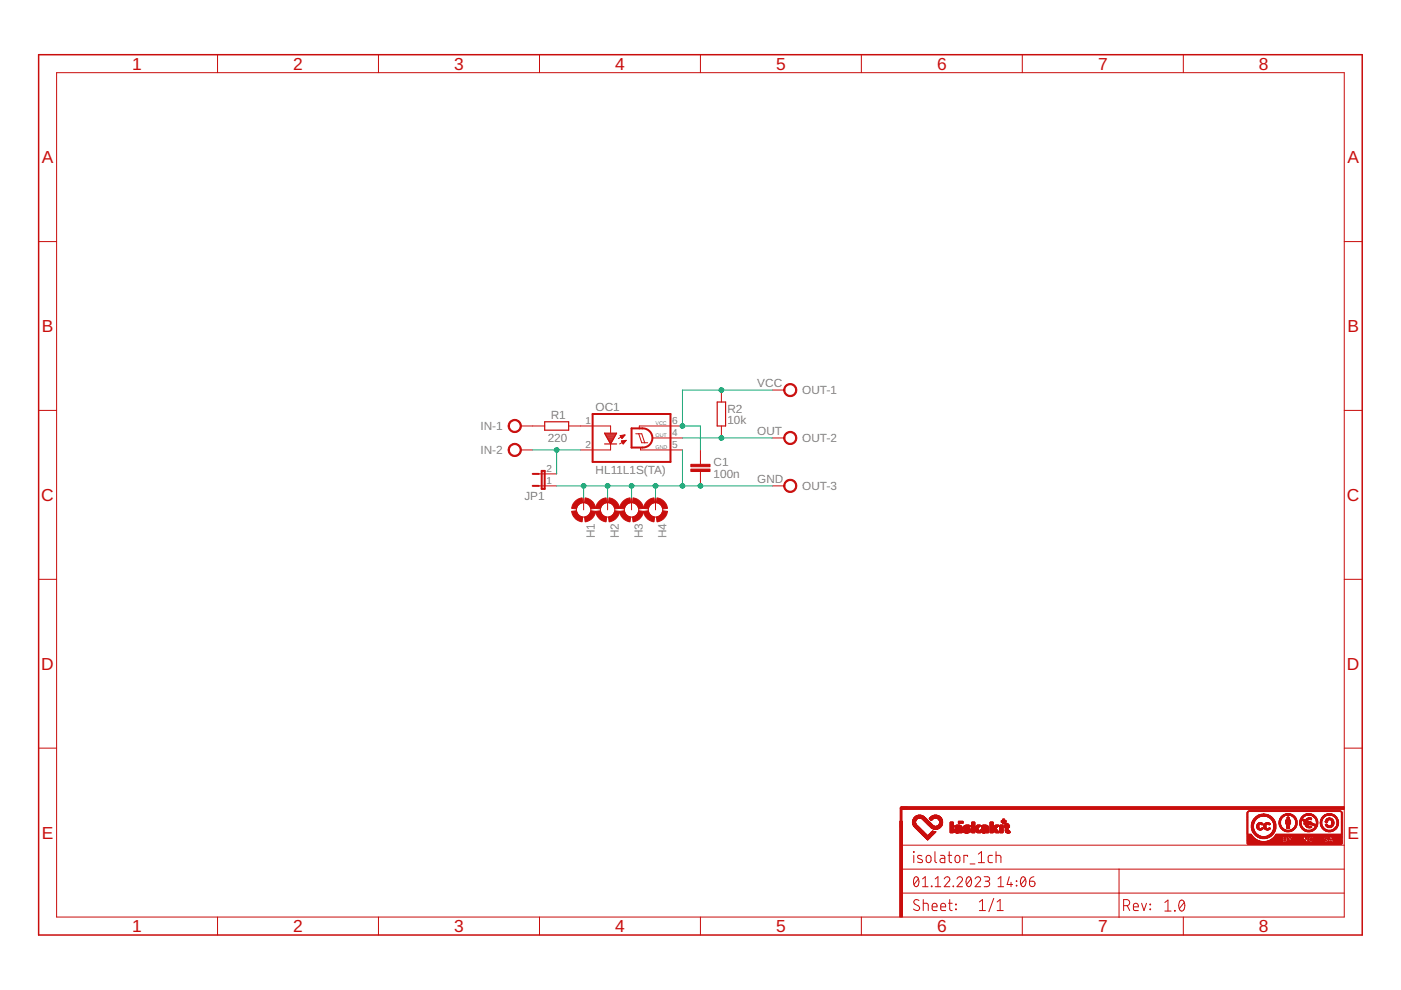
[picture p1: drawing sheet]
<svg xmlns="http://www.w3.org/2000/svg" width="297mm" height="210mm" viewBox="0 0 297 210" stroke-linecap="round" stroke-linejoin="round" font-family="sans-serif">
<defs><g id="words">
<g font-size="3.7" fill="#c90d0c">
<text x="28" y="14.8">1</text>
<text x="62.2" y="14.8">2</text>
<text x="96.3" y="14.8">3</text>
<text x="130.4" y="14.8">4</text>
<text x="164.5" y="14.8">5</text>
<text x="198.7" y="14.8">6</text>
<text x="232.8" y="14.8">7</text>
<text x="266.9" y="14.8">8</text>
<text x="8.9" y="34.6">A</text>
<text x="285.7" y="34.6">A</text>
<text x="8.9" y="70.4">B</text>
<text x="285.7" y="70.4">B</text>
<text x="8.8" y="106.2">C</text>
<text x="285.6" y="106.2">C</text>
<text x="8.8" y="142">D</text>
<text x="285.6" y="142">D</text>
<text x="8.9" y="177.8">E</text>
<text x="285.7" y="177.8">E</text>
<text x="28" y="197.6">1</text>
<text x="62.2" y="197.6">2</text>
<text x="96.3" y="197.6">3</text>
<text x="130.4" y="197.6">4</text>
<text x="164.5" y="197.6">5</text>
<text x="198.7" y="197.6">6</text>
<text x="232.8" y="197.6">7</text>
<text x="266.9" y="197.6">8</text>
</g>
<g font-size="2.5" fill="#808080">
<text x="160.6" y="82.1">VCC</text>
<text x="170.1" y="83.6">OUT-1</text>
<text x="116.8" y="88.8">R1</text>
<text x="126.3" y="87.2">OC1</text>
<text x="154.2" y="89.8">10k</text>
<text x="154.2" y="87.6">R2</text>
<text x="101.9" y="91.2">IN-1</text>
<text x="116.1" y="93.6">220</text>
<text x="160.6" y="92.2">OUT</text>
<text x="170.1" y="93.8">OUT-2</text>
<text x="101.9" y="96.3">IN-2</text>
<text x="126.3" y="100.5">HL11L1S(TA)</text>
<text x="151.3" y="101.4">100n</text>
<text x="151.3" y="98.8">C1</text>
<text x="111.2" y="106.1">JP1</text>
<text x="160.6" y="102.4">GND</text>
<text x="170.1" y="103.9">OUT-3</text>
<text x="126.1" y="114.1" transform="rotate(-90 126.1 114.1)">H1</text>
<text x="131.2" y="114.1" transform="rotate(-90 131.2 114.1)">H2</text>
<text x="136.3" y="114.1" transform="rotate(-90 136.3 114.1)">H3</text>
<text x="141.3" y="114.1" transform="rotate(-90 141.3 114.1)">H4</text>
</g>
<g font-size="2.1" fill="#808080">
<text x="124.1" y="90">1</text>
<text x="142.5" y="90">6</text>
<text x="124.1" y="95">2</text>
<text x="142.5" y="92.5">4</text>
<text x="142.5" y="95">5</text>
<text x="115.8" y="100.1">2</text>
<text x="115.8" y="102.7">1</text>
</g>
<g font-size="1.1" fill="#808080">
<text x="139" y="90.1">VCC</text>
<text x="139" y="92.6">OUT</text>
<text x="139" y="95.1">GND</text>
</g>
</g></defs>
<g fill="none" stroke="#c90d0c" stroke-width=".25">
<path d="M115.5 89.4h5.1v1.8h-5.1zM128.2 94.1h2.5M128.2 91.8h2.5l-1.2 2.3zM128.3 92h2.3M128.4 92.2h2.1M128.5 92.5h1.9M128.7 92.7h1.6M128.8 92.9h1.3M128.9 93.1h1.1M129 93.3h.9M129.1 93.6h.7M129.3 93.8h.3"/>
<path d="M129.4 94h.1M152.1 85.2h1.7v5.1h-1.7z"/>
</g>
<g fill="none" stroke="#c90d0c" stroke-width=".21">
<path d="M12 15.4h273v179h-273zM46.1 11.6v3.8M80.2 11.6v3.8M114.4 11.6v3.8M148.5 11.6v3.8M182.6 11.6v3.8M216.7 11.6v3.8M250.9 11.6v3.8M8.2 51.2h3.8M285 51.2h3.8M8.2 87h3.8M110.4 95.4h2.5"/>
<path d="M110.4 90.3h5.1M120.6 90.3h8.9v1.4M129.5 94.1v1.3h-6.4M131.5 92.4l1-.2-.6 .8zM131.5 92.4h.9M131.6 92.5h.7M131.7 92.6h.5M131.7 92.8h.4M131.7 93.5l1.1-.1-.7 .7zM131.8 92.9h.2M131.8 93.6h.8M131.8 93.5h.9"/>
<path d="M131.9 93.7h.6M132 93.9h.4M132 94h.3M132.1 92.3h.4M132.1 94.1h.1M132.5 92.2l-1.4 .8M132.8 93.4l-1.4 .7M134.8 92h1.3l.6 1.9M135.4 92l.7 1.9h1.2M135.8 95v.4h8.9M138.5 92.9h6.2M144.7 90.3h-9.1v.5"/>
<path d="M148.5 95.4v3M148.5 100v3M153 82.7v2.5M153 90.3v2.6M163.7 92.9h2.6M163.7 82.7h2.6M285 87h3.8M114.2 103h3.8M114.2 100.5h3.8M123.7 105.6v2.5M128.8 105.6v2.5M133.9 105.6v2.5"/>
<path d="M139 105.6v2.5M163.7 103h2.6M8.2 122.8h3.8M285 122.8h3.8M8.2 158.6h3.8M285 158.6h3.8M191.1 179.2h93.9M46.1 194.4v3.8M80.2 194.4v3.8M114.4 194.4v3.8M148.5 194.4v3.8M182.6 194.4v3.8"/>
<path d="M191.1 189.4h93.9M191.1 184.3h93.9M193.7 180.6l.1 .1zM193.7 181.4v1.5M193.9 186l.2-.1a.86 .86 0 0 1 .7 1.3v.3a.51 .51 0 0 1-.6 .5 .51 .51 0 0 1-.5-.5v-.8zM194.7 186.4l-.9 1.1M194.8 190.9a.58 .58 0 0 0-.8-.1 .58 .58 0 0 0 0 .9l.7 .4a.58 .58 0 0 1 .1 .9 .58 .58 0 0 1-.9-.1l-.2-.2M195.5 181.5l-.8-.1-.2 .4 1 .6v.4l-.2 .1-.8-.1M195.6 186.4l.6-.5v2.1M195.6 188h1.2M195.7 191.5l1 .1 .1 1.5M195.7 190.7v2.4"/>
<path d="M196.5 181.5l.5-.1a.92 .92 0 0 1 .1 1.4l-.3 .1-.3-.2zM197.5 187.9l.1 .1zM197.6 192.3h1.1a.54 .54 0 0 0-.4-.8 .54 .54 0 0 0-.7 .5l.2 1 .9 .1M198.2 180.6v2.1l.4 .2M198.3 188h1.2M198.3 186.4l.6-.5v2.1M199.4 181.4h.7l.2 .3v1.2h-.6a.46 .46 0 0 1-.4-.5 .46 .46 0 0 1 .4-.4h.6M199.5 192.3h1a.54 .54 0 0 0-.4-.8 .54 .54 0 0 0-.6 .5l.1 1 .9 .1M200.2 186.4a.59 .59 0 0 1 .8-.5 .59 .59 0 0 1 .2 .9l-1 1.2h1.2M201 181.4h.8M201.1 191.5h.8M201.3 180.6v1.9l.1 .3 .4 .1"/>
<path d="M201.4 190.7v2.1l.5 .3M202.1 187.9l.1 .1zM202.6 181.5l.5-.1a.92 .92 0 0 1 .2 1.4l-.4 .1-.3-.2-.1-.3zM202.6 191.7l.2 .1zM202.6 192.7l.2 .2zM202.9 186.4a.58 .58 0 0 1 .8-.5 .58 .58 0 0 1 .2 .9l-1 1.2h1.2M205.1 186l.1-.1a.88 .88 0 0 1 .8 1.3l-.1 .3a.51 .51 0 0 1-.5 .5 .51 .51 0 0 1-.5-.5l-.1-.8zM205.1 181.6v-.2h-.7v1.5M205.7 183.2h1M205.9 186.4l-1 1.1M206.7 186.4a.58 .58 0 0 1 .9-.5 .58 .58 0 0 1 .1 .9l-1 1.2h1.2M207.4 182.9h1.3"/>
<path d="M207.4 181.1l.7-.5v2.3M207.6 193.1h1.3M207.6 191.2l.7-.5v2.4M208.7 185.9h.7a.48 .48 0 0 1 .4 .5 .48 .48 0 0 1-.4 .4h-.5M209.3 186.8a.58 .58 0 0 1 .5 .6 .58 .58 0 0 1-.5 .6h-.6M210.4 181.4h-.6l-.3 .3 .1 1.1 .8 .1M210.7 190.5l-1 2.8M211.2 181.4l.9 .1 .1 1.4M211.2 180.6v2.3M211.4 193.1h1.3M211.4 191.2l.6-.5v2.4M211.6 188h1.2"/>
<path d="M211.6 186.4l.6-.5v2.1M214 185.9l-.5 1.6h1.2M214.4 187.1v.9M215.5 187.7l.1 .1zM215.5 186.8l.1 .1zM216.6 186l.2-.1a.88 .88 0 0 1 .7 1.3l-.1 .3a.51 .51 0 0 1-.5 .5 .51 .51 0 0 1-.5-.5v-.8zM216.7 194.4v3.8M217.4 186.4l-.9 1.1M218.3 186.8h.7a.59 .59 0 0 1 .4 .7 .59 .59 0 0 1-.6 .5 .59 .59 0 0 1-.5-.6zM219.2 185.9l-.7 .3-.2 .6M237.3 184.3v10.2M238.2 192h.7a.65 .65 0 0 0 .6-.6 .65 .65 0 0 0-.6-.7h-.7v2.4"/>
<path d="M239 192l.5 1.1M240.3 192.3h1a.54 .54 0 0 0-.3-.8 .54 .54 0 0 0-.7 .5l.1 1 .9 .1M242 191.5l.5 1.6 .6-1.6M243.8 192.7l.1 .2zM243.8 191.7l.1 .1zM247 191.3l.6-.5v2.4M247 193.2h1.3M249 193l.2 .2zM250.2 191a.62 .62 0 0 1 .8 0 .62 .62 0 0 1 .2 .7 .99 .99 0 0 1-.8 1.4 1.7 1.7 0 0 1-.2-2.1zM250.9 194.4v3.8M251.1 191.3l-1.1 1.3"/>
<circle cx="123.7" cy="108.1" r="1.52"/>
<circle cx="128.8" cy="108.1" r="1.52"/>
<circle cx="133.9" cy="108.1" r="1.52"/>
<circle cx="139" cy="108.1" r="1.52"/>
</g>
<path d="M114.9 99.8h.6v3.9h-.6zM125.6 87.8h16.6v10.1h-16.6zM133.9 90.8h2.3a2.03 2.03 0 0 1 2.1 2.1 2.03 2.03 0 0 1-2.1 2h-2.3zM112.9 103h1.3M112.9 100.5h1.3" fill="none" stroke="#c90d0c" stroke-width=".42"/>
<g fill="#c90d0c" stroke="#c90d0c" stroke-width=".21">
<path d="M108.1 89.4a1.4 1.4 0 0 1 2.2 .2 1.4 1.4 0 0 1-.8 2.1 1.4 1.4 0 0 1-1.8-1.4h.3a1.15 1.15 0 0 1 1.6-1 1.15 1.15 0 0 1 .3 1.9 1.15 1.15 0 0 1-1.9-.6v-.3h-.3z" fill-rule="evenodd"/>
<path d="M108.1 94.4a1.4 1.4 0 0 1 2.2 .3 1.4 1.4 0 0 1-.8 2.1 1.4 1.4 0 0 1-1.8-1.4h.3a1.15 1.15 0 0 1 1.6-1.1 1.15 1.15 0 0 1 .3 2 1.15 1.15 0 0 1-1.9-.6v-.3h-.3z" fill-rule="evenodd"/>
<path d="M166.5 81.7a1.4 1.4 0 0 1 2.2 .3 1.4 1.4 0 0 1-.8 2 1.4 1.4 0 0 1-1.7-1.3h.2a1.14 1.14 0 0 1 1.7-.9 1.14 1.14 0 0 1 .1 1.9 1.14 1.14 0 0 1-1.8-.7v-.3h-.2z" fill-rule="evenodd"/>
<path d="M166.5 91.9a1.4 1.4 0 0 1 2.2 .2 1.4 1.4 0 0 1-.8 2.1 1.4 1.4 0 0 1-1.7-1.3h.2a1.14 1.14 0 0 1 1.7-1 1.14 1.14 0 0 1 .1 1.9 1.14 1.14 0 0 1-1.8-.6v-.3h-.2z" fill-rule="evenodd"/>
<path d="M166.5 102.1a1.39 1.39 0 0 1 2.2 .2 1.39 1.39 0 0 1-.8 2.1 1.39 1.39 0 0 1-1.7-1.4h.2a1.14 1.14 0 0 1 1.7-.9 1.14 1.14 0 0 1 .1 1.9 1.14 1.14 0 0 1-1.8-.7v-.3h-.2z" fill-rule="evenodd"/>
<path d="M123.9 109.6a1.51 1.51 0 0 0 1.4-1.3l1 .1a2.52 2.52 0 0 1-2.2 2.2z" fill-rule="evenodd"/>
<path d="M124.1 105.6a2.59 2.59 0 0 1 2.2 2.2l-1 .1-.5-.9-.9-.4z" fill-rule="evenodd"/>
<path d="M121.8 106.4l.6-.5 1-.3 .1 1-.8 .4-.5 .9-1-.1 .1-.6z" fill-rule="evenodd"/>
<path d="M121.2 108.4l1-.1 .2 .6a1.4 1.4 0 0 0 1.1 .7l-.1 1a2.52 2.52 0 0 1-2.2-2.2z" fill-rule="evenodd"/>
<path d="M129 109.6a1.51 1.51 0 0 0 1.3-1.3l1.1 .1a2.59 2.59 0 0 1-2.3 2.2z" fill-rule="evenodd"/>
<path d="M129.1 105.6a2.59 2.59 0 0 1 2.3 2.2l-1.1 .1-.4-.9-.9-.4z" fill-rule="evenodd"/>
<path d="M126.9 106.4l.6-.5 1-.3 .1 1-.9 .4-.4 .9-1-.1 .1-.6z" fill-rule="evenodd"/>
<path d="M126.3 108.4l1-.1 .2 .6a1.4 1.4 0 0 0 1.1 .7l-.1 1a2.52 2.52 0 0 1-2.2-2.2z" fill-rule="evenodd"/>
<path d="M134.1 109.6a1.51 1.51 0 0 0 1.3-1.3l1 .1a2.59 2.59 0 0 1-2.2 2.2z" fill-rule="evenodd"/>
<path d="M134.2 105.6a2.59 2.59 0 0 1 2.2 2.2l-1 .1-.4-.9-.9-.4z" fill-rule="evenodd"/>
<path d="M132 106.4l.6-.5 1-.3 .1 1-.9 .4-.4 .9-1-.1 .1-.6z" fill-rule="evenodd"/>
<path d="M131.4 108.4l1-.1 .2 .6a1.4 1.4 0 0 0 1.1 .7l-.1 1a2.52 2.52 0 0 1-2.2-2.2z" fill-rule="evenodd"/>
<path d="M139.2 109.6a1.51 1.51 0 0 0 1.3-1.3l1 .1a2.59 2.59 0 0 1-2.2 2.2z" fill-rule="evenodd"/>
<path d="M139.3 105.6a2.59 2.59 0 0 1 2.2 2.2l-1 .1-.4-.9-.9-.4z" fill-rule="evenodd"/>
<path d="M137 106.4l.7-.5 1-.3 .1 1-.9 .4-.4 .9-1.1-.1 .2-.6z" fill-rule="evenodd"/>
<path d="M136.4 108.4l1.1-.1 .2 .6a1.4 1.4 0 0 0 1.1 .7l-.1 1a2.52 2.52 0 0 1-2.3-2.2z" fill-rule="evenodd"/>
</g>
<g fill="#c90d0c" stroke="#c90d0c" stroke-width=".21">
<path d="M146.5 98.4h4v.6h-4z"/>
<path d="M146.5 99.5h4v.5h-4z"/>
<path d="M190.8 174.1h.5v20.3h-.5z"/>
<path d="M191 171h94v.6h-94z"/>
<path d="M196.6 178l.1 .1z"/>
<path d="M196.6 178h.2z"/>
<path d="M196.5 177.9l.3 .1z"/>
<path d="M196.5 177.9h.4z"/>
<path d="M196.4 177.9h.5z"/>
<path d="M196.4 177.8l.6 .1z"/>
<path d="M196.4 177.8h.6z"/>
<path d="M196.3 177.7l.7 .1z"/>
<path d="M196.3 177.7l.8 .1z"/>
<path d="M196.3 177.7h.8z"/>
<path d="M196.2 177.7h.9z"/>
<path d="M196.2 177.6l.9 .1z"/>
<path d="M196.2 177.6h1z"/>
<path d="M196.1 177.5l1.1 .1z"/>
<path d="M196.1 177.5h1.2z"/>
<path d="M196 177.4l1.4 .1z"/>
<path d="M196 177.4h1.4z"/>
<path d="M195.9 177.4h1.5z"/>
<path d="M195.9 177.3l1.5 .1z"/>
<path d="M195.9 177.3h1.6z"/>
<path d="M195.9 177.2l1.6 .1z"/>
<path d="M195.8 177.2l1.7 .1z"/>
<path d="M195.8 177.2h.9z"/>
<path d="M196.7 177.2h.8z"/>
<path d="M195.7 177.2h1z"/>
<path d="M196.7 177.2h.9z"/>
<path d="M195.7 177.1l.9 .1z"/>
<path d="M196.7 177.1l.9 .1z"/>
<path d="M195.7 177.1h.9z"/>
<path d="M196.7 177.1h1z"/>
<path d="M195.6 177.1h1z"/>
<path d="M196.8 177.1h.9z"/>
<path d="M195.6 177l1 .1z"/>
<path d="M196.8 177l.9 .1z"/>
<path d="M195.6 177l.9 .1z"/>
<path d="M196.8 177l1 .1z"/>
<path d="M195.5 177h1z"/>
<path d="M196.9 177h.9z"/>
<path d="M195.5 177h.9z"/>
<path d="M195.5 176.9l.9 .1z"/>
<path d="M197 176.9l.9 .1z"/>
<path d="M195.5 176.9h.9z"/>
<path d="M197 176.9h.9z"/>
<path d="M195.4 176.9h1z"/>
<path d="M195.4 176.8l.9 .1z"/>
<path d="M197 176.8l.9 .1z"/>
<path d="M197 176.8l1 .1z"/>
<path d="M195.3 176.8h1z"/>
<path d="M197.1 176.8h.9z"/>
<path d="M195.3 176.7l.9 .1z"/>
<path d="M197.1 176.7l.9 .1z"/>
<path d="M197.2 176.7l.9 .1z"/>
<path d="M195.3 176.7h.9z"/>
<path d="M197.2 176.7h.9z"/>
<path d="M195.2 176.7h1z"/>
<path d="M195.2 176.6l.9 .1z"/>
<path d="M197.2 176.6l1 .1z"/>
<path d="M195.1 176.6h1z"/>
<path d="M197.3 176.6h.9z"/>
<path d="M202.8 176.6h.4z"/>
<path d="M204.7 176.6h.5z"/>
<path d="M208.4 176.6h.4z"/>
<path d="M213.5 176.6h.5z"/>
<path d="M195.1 176.6h.9z"/>
<path d="M195.1 176.5l.9 .1z"/>
<path d="M197.3 176.5l.9 .1z"/>
<path d="M201.5 176.5l.6 .1z"/>
<path d="M202.6 176.5l.7 .1z"/>
<path d="M203.4 176.5l.6 .1z"/>
<path d="M204.5 176.5l.9 .1z"/>
<path d="M206 176.5l.7 .1z"/>
<path d="M207.2 176.5l.7 .1z"/>
<path d="M208.3 176.5l.6 .1z"/>
<path d="M209 176.5l.6 .1z"/>
<path d="M209.9 176.5l.7 .1z"/>
<path d="M211.1 176.5l.7 .1z"/>
<path d="M212 176.5l.6 .1z"/>
<path d="M213.4 176.5l.7 .1z"/>
<path d="M197.4 176.5l.8 .1z"/>
<path d="M202.5 176.5l1.5 .1z"/>
<path d="M204.4 176.5l1.1 .1z"/>
<path d="M208.2 176.5l.8 .1z"/>
<path d="M213.3 176.5l.9 .1z"/>
<path d="M195.1 176.5h.9z"/>
<path d="M197.4 176.5h.8z"/>
<path d="M201.5 176.5h.6z"/>
<path d="M202.5 176.5h1.5z"/>
<path d="M204.4 176.5h1.1z"/>
<path d="M206 176.5h.7z"/>
<path d="M207.2 176.5h.7z"/>
<path d="M208.2 176.5h.8z"/>
<path d="M209 176.5h.6z"/>
<path d="M209.9 176.5h.7z"/>
<path d="M211.1 176.5h.7z"/>
<path d="M212 176.5h.6z"/>
<path d="M213.3 176.5h.9z"/>
<path d="M195 176.5h.9z"/>
<path d="M197.4 176.5h.9z"/>
<path d="M204.3 176.5h1.3z"/>
<path d="M207.1 176.5h.8z"/>
<path d="M211 176.5h.8z"/>
<path d="M195 176.4l.9 .1z"/>
<path d="M197.4 176.4l1 .1z"/>
<path d="M201.5 176.4l.6 .1z"/>
<path d="M202.4 176.4l1.6 .1z"/>
<path d="M204.2 176.4l1.4 .1z"/>
<path d="M206 176.4l.7 .1z"/>
<path d="M207.1 176.4l.8 .1z"/>
<path d="M208.1 176.4l1.5 .1z"/>
<path d="M209.9 176.4l.7 .1z"/>
<path d="M210.9 176.4l.9 .1z"/>
<path d="M212 176.4l.6 .1z"/>
<path d="M213.2 176.4l1 .1z"/>
<path d="M195 176.4h.9z"/>
<path d="M197.4 176.4h1z"/>
<path d="M201.5 176.4h.6z"/>
<path d="M202.4 176.4h1.6z"/>
<path d="M204.2 176.4h1.4z"/>
<path d="M206 176.4h.7z"/>
<path d="M207.1 176.4h.8z"/>
<path d="M208.1 176.4h1.5z"/>
<path d="M209.9 176.4h.7z"/>
<path d="M210.9 176.4h.9z"/>
<path d="M212 176.4h.6z"/>
<path d="M213.2 176.4h1z"/>
<path d="M194.9 176.4h1z"/>
<path d="M197.5 176.4h.9z"/>
<path d="M204.2 176.4h1.5z"/>
<path d="M207.1 176.4h.7z"/>
<path d="M208 176.4h1.6z"/>
<path d="M211 176.4h.7z"/>
<path d="M213.2 176.4h.9z"/>
<path d="M194.9 176.4h.9z"/>
<path d="M210.9 176.4h.8z"/>
<path d="M194.9 176.3l.9 .1z"/>
<path d="M197.5 176.3l.9 .1z"/>
<path d="M201.5 176.3l.6 .1z"/>
<path d="M202.4 176.3l1.6 .1z"/>
<path d="M204.2 176.3l1.5 .1z"/>
<path d="M206 176.3l.7 .1z"/>
<path d="M207.1 176.3l.7 .1z"/>
<path d="M208 176.3l1.6 .1z"/>
<path d="M209.9 176.3l.7 .1z"/>
<path d="M210.9 176.3l.8 .1z"/>
<path d="M212 176.3l.6 .1z"/>
<path d="M213.2 176.3l.9 .1z"/>
<path d="M197.6 176.3l.8 .1z"/>
<path d="M204.3 176.3l1.4 .1z"/>
<path d="M207 176.3l.8 .1z"/>
<path d="M194.9 176.3h.8z"/>
<path d="M197.6 176.3h.4z"/>
<path d="M201.5 176.3h.6z"/>
<path d="M202.4 176.3h1.6z"/>
<path d="M204.3 176.3h1.4z"/>
<path d="M206 176.3h.7z"/>
<path d="M207 176.3h.7z"/>
<path d="M208 176.3h1.6z"/>
<path d="M209.9 176.3h.7z"/>
<path d="M210.9 176.3h.7z"/>
<path d="M212 176.3h.6z"/>
<path d="M213.2 176.3h.9z"/>
<path d="M194.8 176.3h.9z"/>
<path d="M204.3 176.3h1.5z"/>
<path d="M194.8 176.2l.9 .1z"/>
<path d="M197.7 176.2l.1 .1z"/>
<path d="M201.5 176.2l.6 .1z"/>
<path d="M202.4 176.2l1.6 .1z"/>
<path d="M204.3 176.2l1.5 .1z"/>
<path d="M206 176.2l.7 .1z"/>
<path d="M206.9 176.2l.8 .1z"/>
<path d="M208 176.2l1.6 .1z"/>
<path d="M209.9 176.2l.7 .1z"/>
<path d="M210.8 176.2l.8 .1z"/>
<path d="M212 176.2l.6 .1z"/>
<path d="M213.2 176.2l.9 .1z"/>
<path d="M194.7 176.2h1z"/>
<path d="M201.5 176.2h.6z"/>
<path d="M202.4 176.2h.7z"/>
<path d="M203.2 176.2h.8z"/>
<path d="M204.3 176.2h1.5z"/>
<path d="M206 176.2h.7z"/>
<path d="M206.9 176.2h.7z"/>
<path d="M208 176.2h.7z"/>
<path d="M208.8 176.2h.8z"/>
<path d="M209.9 176.2h.7z"/>
<path d="M210.8 176.2h.8z"/>
<path d="M212 176.2h.6z"/>
<path d="M213.2 176.2h.9z"/>
<path d="M194.7 176.1l.9 .1z"/>
<path d="M201.5 176.1l.6 .1z"/>
<path d="M202.4 176.1l.6 .1z"/>
<path d="M203.3 176.1l.7 .1z"/>
<path d="M204.3 176.1l.6 .1z"/>
<path d="M205.1 176.1l.7 .1z"/>
<path d="M206 176.1l.7 .1z"/>
<path d="M206.9 176.1l.7 .1z"/>
<path d="M208 176.1l.6 .1z"/>
<path d="M208.9 176.1l.7 .1z"/>
<path d="M209.9 176.1l.7 .1z"/>
<path d="M210.8 176.1l.7 .1z"/>
<path d="M212 176.1l.6 .1z"/>
<path d="M213.1 176.1l1 .1z"/>
<path d="M194.7 176.1h.9z"/>
<path d="M201.5 176.1h.6z"/>
<path d="M202.4 176.1h.5z"/>
<path d="M203.3 176.1h.7z"/>
<path d="M204.4 176.1h.3z"/>
<path d="M205.1 176.1h.7z"/>
<path d="M206 176.1h.8z"/>
<path d="M206.8 176.1h.8z"/>
<path d="M208 176.1h.6z"/>
<path d="M209 176.1h.6z"/>
<path d="M209.9 176.1h.7z"/>
<path d="M210.7 176.1h.8z"/>
<path d="M212 176.1h.6z"/>
<path d="M213.1 176.1h.7z"/>
<path d="M213.9 176.1h.1z"/>
<path d="M194.6 176.1h1z"/>
<path d="M203.4 176.1h.6z"/>
<path d="M204.4 176.1h.1z"/>
<path d="M205.2 176.1h.6z"/>
<path d="M206.1 176.1h1.5z"/>
<path d="M209.9 176.1h.8z"/>
<path d="M213.1 176.1h.6z"/>
<path d="M194.6 176l.9 .1z"/>
<path d="M201.5 176l.6 .1z"/>
<path d="M202.4 176l.5 .1z"/>
<path d="M203.4 176l.6 .1z"/>
<path d="M205.1 176l.7 .1z"/>
<path d="M206.1 176l1.5 .1z"/>
<path d="M208 176l.6 .1z"/>
<path d="M209 176l.6 .1z"/>
<path d="M209.9 176l1.5 .1z"/>
<path d="M212 176l.6 .1z"/>
<path d="M213.1 176l.6 .1z"/>
<path d="M194.5 176h1z"/>
<path d="M201.5 176h.6z"/>
<path d="M202.4 176h.6z"/>
<path d="M203.4 176h.6z"/>
<path d="M204.9 176h.9z"/>
<path d="M206.1 176h1.5z"/>
<path d="M208 176h.6z"/>
<path d="M209 176h.6z"/>
<path d="M209.9 176h1.5z"/>
<path d="M212 176h.6z"/>
<path d="M213.1 176h.6z"/>
<path d="M194.5 176h.9z"/>
<path d="M202.4 176h.7z"/>
<path d="M204.6 176h1.2z"/>
<path d="M206 176h1.5z"/>
<path d="M208 176h.7z"/>
<path d="M194.5 175.9l.9 .1z"/>
<path d="M201.5 175.9l.6 .1z"/>
<path d="M202.4 175.9l.7 .1z"/>
<path d="M203.4 175.9l.6 .1z"/>
<path d="M204.6 175.9l1.1 .1z"/>
<path d="M206 175.9l1.5 .1z"/>
<path d="M208 175.9l.7 .1z"/>
<path d="M209 175.9l.6 .1z"/>
<path d="M209.9 175.9l1.5 .1z"/>
<path d="M212 175.9l.6 .1z"/>
<path d="M213.1 175.9l.6 .1z"/>
<path d="M194.5 175.9h.9z"/>
<path d="M201.5 175.9h.6z"/>
<path d="M202.4 175.9h1.6z"/>
<path d="M204.6 175.9h1.2z"/>
<path d="M206 175.9h1.5z"/>
<path d="M208 175.9h1.6z"/>
<path d="M209.9 175.9h1.5z"/>
<path d="M212 175.9h.6z"/>
<path d="M213.1 175.9h.6z"/>
<path d="M194.4 175.9h.9z"/>
<path d="M204.5 175.9h1.3z"/>
<path d="M206 175.9h1.4z"/>
<path d="M209.9 175.9h1.4z"/>
<path d="M194.4 175.8l.9 .1z"/>
<path d="M201.5 175.8l.6 .1z"/>
<path d="M202.4 175.8l1.6 .1z"/>
<path d="M204.4 175.8l1.3 .1z"/>
<path d="M206 175.8l1.4 .1z"/>
<path d="M208 175.8l1.6 .1z"/>
<path d="M209.9 175.8l1.4 .1z"/>
<path d="M212 175.8l.6 .1z"/>
<path d="M213.1 175.8l.6 .1z"/>
<path d="M198.2 175.8l.3 .1z"/>
<path d="M208.1 175.8l1.5 .1z"/>
<path d="M194.4 175.8h.9z"/>
<path d="M198.2 175.8h.3z"/>
<path d="M201.5 175.8h.6z"/>
<path d="M202.4 175.8h1.6z"/>
<path d="M204.4 175.8h1.3z"/>
<path d="M206 175.8h1.4z"/>
<path d="M208.1 175.8h1.5z"/>
<path d="M209.9 175.8h1.4z"/>
<path d="M212 175.8h.6z"/>
<path d="M213.1 175.8h.6z"/>
<path d="M194.3 175.7l.9 .1z"/>
<path d="M197.9 175.7l.9 .1z"/>
<path d="M201.5 175.7l.6 .1z"/>
<path d="M202.5 175.7l1.5 .1z"/>
<path d="M204.3 175.7l1.4 .1z"/>
<path d="M206.1 175.7l1.3 .1z"/>
<path d="M208.2 175.7l1.4 .1z"/>
<path d="M209.9 175.7l1.3 .1z"/>
<path d="M212 175.7l.6 .1z"/>
<path d="M213.1 175.7l.6 .1z"/>
<path d="M194.2 175.7l1 .1z"/>
<path d="M197.8 175.7l1.1 .1z"/>
<path d="M206 175.7l1.3 .1z"/>
<path d="M194.2 175.7h1z"/>
<path d="M197.8 175.7h1.1z"/>
<path d="M201.5 175.7h.6z"/>
<path d="M202.5 175.7h1.5z"/>
<path d="M204.3 175.7h1.4z"/>
<path d="M206 175.7h1.3z"/>
<path d="M208.2 175.7h1.4z"/>
<path d="M209.9 175.7h1.3z"/>
<path d="M212 175.7h.6z"/>
<path d="M213.1 175.7h.6z"/>
<path d="M202.6 175.7h1.4z"/>
<path d="M204.3 175.7h1.3z"/>
<path d="M194.2 175.6l.9 .1z"/>
<path d="M197.8 175.6l1.1 .1z"/>
<path d="M201.5 175.6l.6 .1z"/>
<path d="M202.7 175.6l1.3 .1z"/>
<path d="M204.3 175.6l1.2 .1z"/>
<path d="M206 175.6l1.2 .1z"/>
<path d="M208.4 175.6l1.2 .1z"/>
<path d="M209.9 175.6l1.2 .1z"/>
<path d="M212 175.6l.6 .1z"/>
<path d="M213.1 175.6l.6 .1z"/>
<path d="M197.7 175.6l1.3 .1z"/>
<path d="M206 175.6l1.3 .1z"/>
<path d="M209.9 175.6l1.3 .1z"/>
<path d="M194.1 175.6h1z"/>
<path d="M197.6 175.6h1.6z"/>
<path d="M201.5 175.6h.6z"/>
<path d="M203.4 175.6h.6z"/>
<path d="M204.3 175.6h1.1z"/>
<path d="M206 175.6h1.3z"/>
<path d="M209 175.6h.6z"/>
<path d="M209.9 175.6h1.3z"/>
<path d="M212 175.6h.6z"/>
<path d="M213.1 175.6h.6z"/>
<path d="M194.1 175.6h.9z"/>
<path d="M197.5 175.6h1.7z"/>
<path d="M204.3 175.6h.9z"/>
<path d="M206.1 175.6h1.3z"/>
<path d="M194.1 175.5l.9 .1z"/>
<path d="M197.4 175.5l1.9 .1z"/>
<path d="M201.5 175.5l.6 .1z"/>
<path d="M203.3 175.5l.7 .1z"/>
<path d="M204.2 175.5l.8 .1z"/>
<path d="M206 175.5l1.4 .1z"/>
<path d="M208.2 175.5l.1 .1z"/>
<path d="M209 175.5l.6 .1z"/>
<path d="M209.9 175.5l1.4 .1z"/>
<path d="M212 175.5l.6 .1z"/>
<path d="M213.1 175.5l.6 .1z"/>
<path d="M194.1 175.5h.9z"/>
<path d="M197.4 175.5h1.9z"/>
<path d="M201.5 175.5h.6z"/>
<path d="M203.3 175.5h.7z"/>
<path d="M204.2 175.5h.8z"/>
<path d="M206 175.5h1.4z"/>
<path d="M208.2 175.5h.1z"/>
<path d="M209 175.5h.6z"/>
<path d="M209.9 175.5h1.4z"/>
<path d="M212 175.5h.6z"/>
<path d="M213.1 175.5h.6z"/>
<path d="M194 175.5h1z"/>
<path d="M202.6 175.5h.1z"/>
<path d="M204.2 175.5h.7z"/>
<path d="M208.2 175.5h.2z"/>
<path d="M208.9 175.5h.7z"/>
<path d="M194 175.5h.9z"/>
<path d="M202.5 175.5h.3z"/>
<path d="M203.3 175.5h.6z"/>
<path d="M204.2 175.5h.6z"/>
<path d="M205.4 175.5h.2z"/>
<path d="M206 175.5h.7z"/>
<path d="M206.7 175.5h.8z"/>
<path d="M208.1 175.5h.4z"/>
<path d="M209.9 175.5h.7z"/>
<path d="M210.6 175.5h.7z"/>
<path d="M194 175.4l.9 .1z"/>
<path d="M197.4 175.4l1.9 .1z"/>
<path d="M201.5 175.4l.6 .1z"/>
<path d="M202.5 175.4l.3 .1z"/>
<path d="M203.3 175.4l.6 .1z"/>
<path d="M204.2 175.4l.6 .1z"/>
<path d="M205.4 175.4l.2 .1z"/>
<path d="M206 175.4l.7 .1z"/>
<path d="M206.7 175.4l.8 .1z"/>
<path d="M208.1 175.4l.4 .1z"/>
<path d="M208.9 175.4l.7 .1z"/>
<path d="M209.9 175.4l.7 .1z"/>
<path d="M210.6 175.4l.7 .1z"/>
<path d="M212 175.4l.6 .1z"/>
<path d="M213.1 175.4l.6 .1z"/>
<path d="M193.9 175.4h1z"/>
<path d="M197.3 175.4h2.1z"/>
<path d="M201.5 175.4h.6z"/>
<path d="M202.5 175.4h1.4z"/>
<path d="M204.3 175.4h.6z"/>
<path d="M205.3 175.4h.3z"/>
<path d="M206 175.4h.7z"/>
<path d="M206.7 175.4h.8z"/>
<path d="M208.2 175.4h1.4z"/>
<path d="M209.9 175.4h.7z"/>
<path d="M210.6 175.4h.8z"/>
<path d="M212 175.4h.6z"/>
<path d="M212.9 175.4h1.1z"/>
<path d="M194 175.4h.8z"/>
<path d="M206.8 175.4h.7z"/>
<path d="M210.7 175.4h.7z"/>
<path d="M193.9 175.3l.9 .1z"/>
<path d="M197.3 175.3l2.1 .1z"/>
<path d="M201.5 175.3l.6 .1z"/>
<path d="M202.5 175.3l1.4 .1z"/>
<path d="M204.3 175.3l1.3 .1z"/>
<path d="M206 175.3l.7 .1z"/>
<path d="M206.8 175.3l.7 .1z"/>
<path d="M208.1 175.3l1.5 .1z"/>
<path d="M209.9 175.3l.7 .1z"/>
<path d="M210.7 175.3l.7 .1z"/>
<path d="M212 175.3l.6 .1z"/>
<path d="M212.9 175.3l1.1 .1z"/>
<path d="M197.3 175.3l2.2 .1z"/>
<path d="M202.5 175.3l1.5 .1z"/>
<path d="M206.8 175.3l.8 .1z"/>
<path d="M210.7 175.3l.8 .1z"/>
<path d="M193.9 175.3h.9z"/>
<path d="M197.3 175.3h2.2z"/>
<path d="M201.5 175.3h.6z"/>
<path d="M202.5 175.3h1.5z"/>
<path d="M204.3 175.3h1.3z"/>
<path d="M206 175.3h.7z"/>
<path d="M206.8 175.3h.8z"/>
<path d="M208.1 175.3h1.5z"/>
<path d="M209.9 175.3h.7z"/>
<path d="M210.7 175.3h.8z"/>
<path d="M212 175.3h.6z"/>
<path d="M212.9 175.3h1.1z"/>
<path d="M193.8 175.3h1z"/>
<path d="M197.2 175.3h2.3z"/>
<path d="M202.5 175.3h1.4z"/>
<path d="M208.1 175.3h1.4z"/>
<path d="M193.8 175.2l.9 .1z"/>
<path d="M197.1 175.2l2.5 .1z"/>
<path d="M201.5 175.2l.6 .1z"/>
<path d="M202.4 175.2l1.5 .1z"/>
<path d="M204.3 175.2l1.4 .1z"/>
<path d="M206 175.2l.7 .1z"/>
<path d="M206.9 175.2l.8 .1z"/>
<path d="M208.1 175.2l1.4 .1z"/>
<path d="M209.9 175.2l.7 .1z"/>
<path d="M210.8 175.2l.7 .1z"/>
<path d="M212 175.2l.6 .1z"/>
<path d="M212.9 175.2l1.1 .1z"/>
<path d="M193.8 175.2h.8z"/>
<path d="M197.1 175.2h2.5z"/>
<path d="M201.5 175.2h.6z"/>
<path d="M202.4 175.2h1.5z"/>
<path d="M204.3 175.2h1.4z"/>
<path d="M206 175.2h.7z"/>
<path d="M206.9 175.2h.8z"/>
<path d="M208.1 175.2h1.4z"/>
<path d="M209.9 175.2h.7z"/>
<path d="M210.8 175.2h.8z"/>
<path d="M212 175.2h.6z"/>
<path d="M212.9 175.2h1.1z"/>
<path d="M193.7 175.2h.9z"/>
<path d="M197.1 175.2h1.1z"/>
<path d="M198.5 175.2h1.1z"/>
<path d="M202.4 175.2h1.4z"/>
<path d="M204.4 175.2h1.3z"/>
<path d="M207 175.2h.7z"/>
<path d="M208 175.2h1.5z"/>
<path d="M210.9 175.2h.7z"/>
<path d="M193.7 175.1l.9 .1z"/>
<path d="M197.1 175.1l1.1 .1z"/>
<path d="M198.5 175.1l1.1 .1z"/>
<path d="M201.5 175.1l.6 .1z"/>
<path d="M202.4 175.1l1.4 .1z"/>
<path d="M204.4 175.1l1.3 .1z"/>
<path d="M206 175.1l.7 .1z"/>
<path d="M207 175.1l.7 .1z"/>
<path d="M208 175.1l1.5 .1z"/>
<path d="M209.9 175.1l.7 .1z"/>
<path d="M210.9 175.1l.7 .1z"/>
<path d="M212 175.1l.6 .1z"/>
<path d="M212.9 175.1l1.1 .1z"/>
<path d="M197 175.1l1 .1z"/>
<path d="M198.7 175.1l.9 .1z"/>
<path d="M207 175.1l.8 .1z"/>
<path d="M208 175.1l1.4 .1z"/>
<path d="M210.9 175.1l.8 .1z"/>
<path d="M193.7 175.1h.9z"/>
<path d="M197 175.1h.9z"/>
<path d="M198.8 175.1h.9z"/>
<path d="M201.5 175.1h.6z"/>
<path d="M202.4 175.1h1.4z"/>
<path d="M204.5 175.1h1.2z"/>
<path d="M206 175.1h.7z"/>
<path d="M207.1 175.1h.8z"/>
<path d="M208 175.1h1.4z"/>
<path d="M209.9 175.1h.7z"/>
<path d="M210.9 175.1h.8z"/>
<path d="M212 175.1h.6z"/>
<path d="M212.9 175.1h1.1z"/>
<path d="M193.7 175l.8 .1z"/>
<path d="M197 175l.9 .1z"/>
<path d="M198.8 175l.9 .1z"/>
<path d="M201.5 175l.6 .1z"/>
<path d="M202.5 175l1.2 .1z"/>
<path d="M204.5 175l1.2 .1z"/>
<path d="M206 175l.7 .1z"/>
<path d="M207.1 175l.8 .1z"/>
<path d="M208.2 175l1.2 .1z"/>
<path d="M209.9 175l.7 .1z"/>
<path d="M210.9 175l.9 .1z"/>
<path d="M212 175l.6 .1z"/>
<path d="M212.9 175l1.1 .1z"/>
<path d="M193.7 175h.8z"/>
<path d="M196.9 175h.9z"/>
<path d="M198.9 175h.8z"/>
<path d="M201.5 175h.6z"/>
<path d="M202.6 175h1z"/>
<path d="M204.6 175h1z"/>
<path d="M206 175h.7z"/>
<path d="M207.1 175h.8z"/>
<path d="M208.2 175h1.1z"/>
<path d="M209.9 175h.7z"/>
<path d="M211 175h.8z"/>
<path d="M212 175h.6z"/>
<path d="M212.9 175h1.1z"/>
<path d="M193.6 175h.8z"/>
<path d="M196.8 175h1z"/>
<path d="M199 175h.7z"/>
<path d="M202.8 175h.7z"/>
<path d="M204.7 175h.8z"/>
<path d="M207.2 175h.7z"/>
<path d="M208.4 175h.7z"/>
<path d="M211.1 175h.7z"/>
<path d="M213 175h1z"/>
<path d="M193.6 174.9l.8 .1z"/>
<path d="M196.8 174.9l1 .1z"/>
<path d="M199 174.9l.7 .1z"/>
<path d="M201.5 174.9l.6 .1z"/>
<path d="M202.8 174.9l.7 .1z"/>
<path d="M204.7 174.9l.8 .1z"/>
<path d="M206 174.9l.7 .1z"/>
<path d="M207.2 174.9l.7 .1z"/>
<path d="M208.4 174.9l.7 .1z"/>
<path d="M209.9 174.9l.7 .1z"/>
<path d="M211.1 174.9l.7 .1z"/>
<path d="M212 174.9l.6 .1z"/>
<path d="M213 174.9l1 .1z"/>
<path d="M193.7 174.9l.7 .1z"/>
<path d="M213.1 174.9l.6 .1z"/>
<path d="M193.6 174.9h.7z"/>
<path d="M196.8 174.9h.9z"/>
<path d="M199 174.9h.7z"/>
<path d="M201.5 174.9h.6z"/>
<path d="M206 174.9h.7z"/>
<path d="M209.9 174.9h.7z"/>
<path d="M213.1 174.9h.6z"/>
<path d="M193.6 174.8l.7 .1z"/>
<path d="M196.7 174.8l1 .1z"/>
<path d="M199.1 174.8l.7 .1z"/>
<path d="M201.5 174.8l.6 .1z"/>
<path d="M206 174.8l.7 .1z"/>
<path d="M209.9 174.8l.7 .1z"/>
<path d="M213.1 174.8l.6 .1z"/>
<path d="M193.5 174.8l.8 .1z"/>
<path d="M196.7 174.8l.9 .1z"/>
<path d="M199.1 174.8l.6 .1z"/>
<path d="M193.5 174.8h.8z"/>
<path d="M196.7 174.8h.9z"/>
<path d="M199.1 174.8h.6z"/>
<path d="M201.5 174.8h.6z"/>
<path d="M206 174.8h.7z"/>
<path d="M209.9 174.8h.7z"/>
<path d="M213.1 174.8h.6z"/>
<path d="M193.5 174.8h.7z"/>
<path d="M199.1 174.8h.7z"/>
<path d="M193.5 174.7l.7 .1z"/>
<path d="M196.7 174.7l.8 .1z"/>
<path d="M199.1 174.7l.7 .1z"/>
<path d="M201.5 174.7l.6 .1z"/>
<path d="M206 174.7l.7 .1z"/>
<path d="M209.9 174.7l.7 .1z"/>
<path d="M213.1 174.7l.6 .1z"/>
<path d="M196.6 174.7l.9 .1z"/>
<path d="M193.5 174.7h.7z"/>
<path d="M196.6 174.7h.9z"/>
<path d="M199.2 174.7h.6z"/>
<path d="M201.5 174.7h.6z"/>
<path d="M206 174.7h.7z"/>
<path d="M209.9 174.7h.7z"/>
<path d="M213.1 174.7h.6z"/>
<path d="M193.5 174.6l.7 .1z"/>
<path d="M196.5 174.6l1 .1z"/>
<path d="M199.2 174.6l.6 .1z"/>
<path d="M201.5 174.6l.6 .1z"/>
<path d="M206 174.6l.7 .1z"/>
<path d="M209.9 174.6l.7 .1z"/>
<path d="M212.6 174.6l.4 .1z"/>
<path d="M213.1 174.6l.6 .1z"/>
<path d="M193.5 174.6h.7z"/>
<path d="M196.5 174.6h.9z"/>
<path d="M199.2 174.6h.6z"/>
<path d="M201.5 174.6h.6z"/>
<path d="M206 174.6h.7z"/>
<path d="M209.9 174.6h.7z"/>
<path d="M212.6 174.6h.4z"/>
<path d="M213.1 174.6h.6z"/>
<path d="M193.5 174.6h.6z"/>
<path d="M193.5 174.5l.6 .1z"/>
<path d="M196.4 174.5l1 .1z"/>
<path d="M199.2 174.5l.6 .1z"/>
<path d="M201.5 174.5l.6 .1z"/>
<path d="M203.2 174.5l1 .1z"/>
<path d="M206 174.5l.7 .1z"/>
<path d="M209.9 174.5l.7 .1z"/>
<path d="M212.6 174.5l.4 .1z"/>
<path d="M193.5 174.5h.6z"/>
<path d="M196.4 174.5h1z"/>
<path d="M199.2 174.5h.6z"/>
<path d="M201.5 174.5h.6z"/>
<path d="M203.2 174.5h1z"/>
<path d="M206 174.5h.7z"/>
<path d="M209.9 174.5h.7z"/>
<path d="M212.6 174.5h.4z"/>
<path d="M196.4 174.5h.9z"/>
<path d="M193.5 174.4l.6 .1z"/>
<path d="M196.3 174.4l1 .1z"/>
<path d="M199.2 174.4l.6 .1z"/>
<path d="M201.5 174.4l.6 .1z"/>
<path d="M203.2 174.4l1 .1z"/>
<path d="M206 174.4l.7 .1z"/>
<path d="M209.9 174.4l.7 .1z"/>
<path d="M212.6 174.4l.4 .1z"/>
<path d="M196.3 174.4l.9 .1z"/>
<path d="M193.5 174.4h.6z"/>
<path d="M196.3 174.4h.9z"/>
<path d="M199.2 174.4h.6z"/>
<path d="M201.5 174.4h.6z"/>
<path d="M203.2 174.4h1z"/>
<path d="M206 174.4h.7z"/>
<path d="M209.9 174.4h.7z"/>
<path d="M212.6 174.4h.4z"/>
<path d="M193.5 174.3l.6 .1z"/>
<path d="M196.3 174.3l.9 .1z"/>
<path d="M199.2 174.3l.7 .1z"/>
<path d="M201.5 174.3l.6 .1z"/>
<path d="M203.2 174.3l1 .1z"/>
<path d="M206 174.3l.7 .1z"/>
<path d="M209.9 174.3l.7 .1z"/>
<path d="M212.3 174.3l1 .1z"/>
<path d="M196.2 174.3l.9 .1z"/>
<path d="M193.5 174.3h.6z"/>
<path d="M196.2 174.3h.9z"/>
<path d="M199.2 174.3h.7z"/>
<path d="M201.5 174.3h.6z"/>
<path d="M203.2 174.3h1z"/>
<path d="M206 174.3h.7z"/>
<path d="M209.9 174.3h.7z"/>
<path d="M212.3 174.3h1z"/>
<path d="M193.5 174.2l.6 .1z"/>
<path d="M196.2 174.2l.9 .1z"/>
<path d="M199.2 174.2l.7 .1z"/>
<path d="M203.2 174.2l1 .1z"/>
<path d="M212.3 174.2l1 .1z"/>
<path d="M193.5 174.2h.6z"/>
<path d="M196.1 174.2h.9z"/>
<path d="M199.2 174.2h.6z"/>
<path d="M203.2 174.2h1z"/>
<path d="M212.3 174.2h1z"/>
<path d="M193.5 174.1l.6 .1z"/>
<path d="M196 174.1l1 .1z"/>
<path d="M199.2 174.1l.6 .1z"/>
<path d="M203.2 174.1l1 .1z"/>
<path d="M212.3 174.1l1 .1z"/>
<path d="M193.5 174.1h.6z"/>
<path d="M196 174.1h.9z"/>
<path d="M199.2 174.1h.6z"/>
<path d="M212.3 174.1h1z"/>
<path d="M195.9 174.1h1z"/>
<path d="M193.5 174l.6 .1z"/>
<path d="M195.9 174l1 .1z"/>
<path d="M199.2 174l.6 .1z"/>
<path d="M212.3 174l1 .1z"/>
<path d="M193.5 174h.7z"/>
<path d="M195.9 174h.9z"/>
<path d="M199.2 174h.6z"/>
<path d="M212.3 174h1z"/>
<path d="M193.5 173.9l.7 .1z"/>
<path d="M195.9 173.9l.9 .1z"/>
<path d="M199.2 173.9l.6 .1z"/>
<path d="M212.3 173.9l1 .1z"/>
<path d="M195.8 173.9l.9 .1z"/>
<path d="M197.4 173.9l.1 .1z"/>
<path d="M199.1 173.9l.7 .1z"/>
<path d="M212.6 173.9l.4 .1z"/>
<path d="M193.5 173.9h.7z"/>
<path d="M195.8 173.9h.9z"/>
<path d="M197.4 173.9h.1z"/>
<path d="M199.1 173.9h.7z"/>
<path d="M212.6 173.9h.4z"/>
<path d="M193.5 173.8l.8 .1z"/>
<path d="M195.7 173.8l1 .1z"/>
<path d="M197.3 173.8l.3 .1z"/>
<path d="M199.1 173.8l.7 .1z"/>
<path d="M212.6 173.8l.4 .1z"/>
<path d="M193.6 173.8l.7 .1z"/>
<path d="M195.7 173.8l.9 .1z"/>
<path d="M199.1 173.8l.6 .1z"/>
<path d="M193.6 173.8h.7z"/>
<path d="M195.7 173.8h.9z"/>
<path d="M197.3 173.8h.3z"/>
<path d="M199.1 173.8h.6z"/>
<path d="M212.6 173.8h.4z"/>
<path d="M197.2 173.8h.5z"/>
<path d="M199.1 173.8h.7z"/>
<path d="M193.6 173.7l.7 .1z"/>
<path d="M195.7 173.7l.9 .1z"/>
<path d="M197.2 173.7l.5 .1z"/>
<path d="M199.1 173.7l.7 .1z"/>
<path d="M212.6 173.7l.4 .1z"/>
<path d="M195.6 173.7l1 .1z"/>
<path d="M199 173.7l.7 .1z"/>
<path d="M193.7 173.7h.7z"/>
<path d="M195.6 173.7h.9z"/>
<path d="M197.1 173.7h.6z"/>
<path d="M199 173.7h.7z"/>
<path d="M212.6 173.7h.4z"/>
<path d="M193.6 173.7h.8z"/>
<path d="M195.5 173.7h1z"/>
<path d="M197.1 173.7h.7z"/>
<path d="M198.9 173.7h.8z"/>
<path d="M193.7 173.6l.8 .1z"/>
<path d="M195.5 173.6l.9 .1z"/>
<path d="M197.1 173.6l.7 .1z"/>
<path d="M198.9 173.6l.8 .1z"/>
<path d="M193.7 173.6h.8z"/>
<path d="M195.5 173.6h.9z"/>
<path d="M197.1 173.6h.7z"/>
<path d="M198.9 173.6h.8z"/>
<path d="M193.7 173.6h.9z"/>
<path d="M197 173.6h.9z"/>
<path d="M198.8 173.6h.8z"/>
<path d="M193.7 173.5l.9 .1z"/>
<path d="M195.5 173.5l.8 .1z"/>
<path d="M197 173.5l.9 .1z"/>
<path d="M198.8 173.5l.8 .1z"/>
<path d="M195.4 173.5l.9 .1z"/>
<path d="M197 173.5l1 .1z"/>
<path d="M198.7 173.5l.9 .1z"/>
<path d="M193.7 173.5h1z"/>
<path d="M195.3 173.5h1z"/>
<path d="M197 173.5h1.1z"/>
<path d="M198.6 173.5h1z"/>
<path d="M193.7 173.4l1.1 .1z"/>
<path d="M195.2 173.4l1.1 .1z"/>
<path d="M197.1 173.4l1.1 .1z"/>
<path d="M198.5 173.4l1.1 .1z"/>
<path d="M193.8 173.4l2.4 .1z"/>
<path d="M197.1 173.4l2.5 .1z"/>
<path d="M193.8 173.4h2.4z"/>
<path d="M197.1 173.4h2.5z"/>
<path d="M197.2 173.4h2.4z"/>
<path d="M193.9 173.3l2.2 .1z"/>
<path d="M197.3 173.3l2.2 .1z"/>
<path d="M193.9 173.3h2.2z"/>
<path d="M197.3 173.3h2.2z"/>
<path d="M193.9 173.3h2.1z"/>
<path d="M197.3 173.3h2.1z"/>
<path d="M193.9 173.2l2.1 .1z"/>
<path d="M197.3 173.2l2.1 .1z"/>
<path d="M194 173.2h2z"/>
<path d="M197.4 173.2h2z"/>
<path d="M197.4 173.2h1.9z"/>
<path d="M194.1 173.1l1.8 .1z"/>
<path d="M197.4 173.1l1.9 .1z"/>
<path d="M194.1 173.1h1.8z"/>
<path d="M197.4 173.1h1.9z"/>
<path d="M194.1 173.1h1.7z"/>
<path d="M197.5 173.1h1.7z"/>
<path d="M194.1 173l1.7 .1z"/>
<path d="M197.5 173l1.7 .1z"/>
<path d="M194.2 173l1.5 .1z"/>
<path d="M197.6 173l1.5 .1z"/>
<path d="M194.3 173h1.3z"/>
<path d="M197.7 173h1.3z"/>
<path d="M194.4 172.9l1.1 .1z"/>
<path d="M197.8 172.9l1.1 .1z"/>
<path d="M194.5 172.9l.9 .1z"/>
<path d="M197.9 172.9l.9 .1z"/>
<path d="M194.5 172.9h.9z"/>
<path d="M197.9 172.9h.9z"/>
<path d="M194.6 172.8l.7 .1z"/>
<path d="M198 172.8l.7 .1z"/>
<path d="M264.5 178.9l20 .1z"/>
<path d="M264.4 178.9h20.2z"/>
<path d="M264.4 178.8l20.2 .1z"/>
<path d="M264.4 178.8h20.2z"/>
<path d="M264.4 178.7l20.2 .1z"/>
<path d="M264.4 178.7h20.2z"/>
<path d="M264.4 178.6l20.2 .1z"/>
<path d="M264.4 178.6h20.2z"/>
<path d="M264.4 178.5l7.6 .1z"/>
<path d="M272.7 178.5l.6 .1z"/>
<path d="M273.6 178.5l2.7 .1z"/>
<path d="M276.6 178.5l.4 .1z"/>
<path d="M277.3 178.5l.5 .1z"/>
<path d="M278.2 178.5l2.7 .1z"/>
<path d="M281.4 178.5l.2 .1z"/>
<path d="M281.9 178.5l.5 .1z"/>
<path d="M282.7 178.5l1.9 .1z"/>
<path d="M264.4 178.5h7.6z"/>
<path d="M272.8 178.5h.5z"/>
<path d="M273.6 178.5h2.7z"/>
<path d="M276.6 178.5h.3z"/>
<path d="M277.3 178.5h.3z"/>
<path d="M278.3 178.5h2.5z"/>
<path d="M281.9 178.5h.5z"/>
<path d="M282.7 178.5h1.9z"/>
<path d="M264.4 178.4l7.6 .1z"/>
<path d="M272.9 178.4l.5 .1z"/>
<path d="M273.6 178.4l2.7 .1z"/>
<path d="M276.6 178.4l.3 .1z"/>
<path d="M277.3 178.4l.3 .1z"/>
<path d="M278.3 178.4l2.5 .1z"/>
<path d="M281.9 178.4l.5 .1z"/>
<path d="M282.7 178.4l1.9 .1z"/>
<path d="M264.4 178.4h3.1z"/>
<path d="M268.4 178.4h3.6z"/>
<path d="M272.9 178.4h.5z"/>
<path d="M273.6 178.4h2.7z"/>
<path d="M276.6 178.4h.3z"/>
<path d="M277.3 178.4h.3z"/>
<path d="M278.4 178.4h2.3z"/>
<path d="M281.9 178.4h.5z"/>
<path d="M282.7 178.4h1.9z"/>
<path d="M264.4 178.3l2.8 .1z"/>
<path d="M268.6 178.3l3.4 .1z"/>
<path d="M273 178.3l.3 .1z"/>
<path d="M273.6 178.3l2.7 .1z"/>
<path d="M276.6 178.3l.3 .1z"/>
<path d="M277.3 178.3l.2 .1z"/>
<path d="M278.5 178.3l2.2 .1z"/>
<path d="M282 178.3l.3 .1z"/>
<path d="M282.7 178.3l1.9 .1z"/>
<path d="M264.4 178.3h2.7z"/>
<path d="M268.8 178.3h3.2z"/>
<path d="M272.3 178.3h.3z"/>
<path d="M273 178.3h.3z"/>
<path d="M273.6 178.3h2.7z"/>
<path d="M276.6 178.3h.3z"/>
<path d="M277.3 178.3h.2z"/>
<path d="M277.9 178.3h.2z"/>
<path d="M278.4 178.3h2.2z"/>
<path d="M281 178.3h.3z"/>
<path d="M282.7 178.3h1.9z"/>
<path d="M264.4 178.2l2.5 .1z"/>
<path d="M269 178.2l3 .1z"/>
<path d="M272.3 178.2l.3 .1z"/>
<path d="M273 178.2l.3 .1z"/>
<path d="M273.6 178.2l2.7 .1z"/>
<path d="M276.6 178.2l.2 .1z"/>
<path d="M277.3 178.2l.2 .1z"/>
<path d="M277.8 178.2l.4 .1z"/>
<path d="M278.5 178.2l2.2 .1z"/>
<path d="M281 178.2l.3 .1z"/>
<path d="M282.7 178.2l1.9 .1z"/>
<path d="M264.4 178.2h2.4z"/>
<path d="M269 178.2h3z"/>
<path d="M272.3 178.2h.3z"/>
<path d="M273 178.2h.3z"/>
<path d="M273.6 178.2h2.7z"/>
<path d="M276.6 178.2h.2z"/>
<path d="M277.3 178.2h.2z"/>
<path d="M277.7 178.2h.5z"/>
<path d="M278.5 178.2h2.2z"/>
<path d="M281 178.2h.3z"/>
<path d="M282.7 178.2h1.9z"/>
<path d="M264.4 178.1l2.3 .1z"/>
<path d="M269.2 178.1l2.8 .1z"/>
<path d="M272.3 178.1l.3 .1z"/>
<path d="M273 178.1l.3 .1z"/>
<path d="M273.6 178.1l2.7 .1z"/>
<path d="M276.6 178.1l.2 .1z"/>
<path d="M277.3 178.1l.2 .1z"/>
<path d="M277.7 178.1l.5 .1z"/>
<path d="M278.5 178.1l2.2 .1z"/>
<path d="M281 178.1l.3 .1z"/>
<path d="M282.6 178.1l1.9 .1z"/>
<path d="M264.4 178.1h2.2z"/>
<path d="M269.3 178.1h2.7z"/>
<path d="M272.3 178.1h.3z"/>
<path d="M273 178.1h.3z"/>
<path d="M273.7 178.1h2.6z"/>
<path d="M277.7 178.1h.5z"/>
<path d="M278.5 178.1h2.6z"/>
<path d="M281.6 178.1h.2z"/>
<path d="M282.6 178.1h1.9z"/>
<path d="M264.4 178l2 .1z"/>
<path d="M269.3 178l2.7 .1z"/>
<path d="M273 178l.3 .1z"/>
<path d="M273.7 178l2.6 .1z"/>
<path d="M277.7 178l3.3 .1z"/>
<path d="M281.6 178l.2 .1z"/>
<path d="M282.1 178l.2 .1z"/>
<path d="M282.6 178l1.9 .1z"/>
<path d="M264.4 178h2z"/>
<path d="M269.5 178h2.5z"/>
<path d="M272.9 178h.4z"/>
<path d="M273.8 178h2.5z"/>
<path d="M277.7 178h3.1z"/>
<path d="M281.6 178h.2z"/>
<path d="M282.1 178h.2z"/>
<path d="M282.6 178h1.9z"/>
<path d="M264.4 177.9l1.9 .1z"/>
<path d="M269.6 177.9l2.4 .1z"/>
<path d="M272.9 177.9l.3 .1z"/>
<path d="M273.8 177.9l2.5 .1z"/>
<path d="M277.7 177.9l3.1 .1z"/>
<path d="M281.6 177.9l.2 .1z"/>
<path d="M282.1 177.9l.2 .1z"/>
<path d="M282.6 177.9l1.9 .1z"/>
<path d="M264.4 177.9h1.8z"/>
<path d="M269.6 177.9h2.4z"/>
<path d="M272.9 177.9h.3z"/>
<path d="M273.8 177.9h2.5z"/>
<path d="M277.7 177.9h3z"/>
<path d="M281.5 177.9h.4z"/>
<path d="M282.5 177.9h2z"/>
<path d="M264.4 177.8l1.7 .1z"/>
<path d="M269.7 177.8l2.3 .1z"/>
<path d="M272.9 177.8l.3 .1z"/>
<path d="M273.9 177.8l2.4 .1z"/>
<path d="M277.7 177.8l3 .1z"/>
<path d="M281.3 177.8l.6 .1z"/>
<path d="M282.5 177.8l2 .1z"/>
<path d="M264.4 177.8h1.7z"/>
<path d="M267.5 177.8h.8z"/>
<path d="M269.8 177.8h2.2z"/>
<path d="M272.3 177.8h.3z"/>
<path d="M272.9 177.8h.3z"/>
<path d="M273.9 177.8h2.4z"/>
<path d="M276.8 177.8h.2z"/>
<path d="M277.3 177.8h.2z"/>
<path d="M277.7 177.8h.5z"/>
<path d="M278.5 177.8h2.2z"/>
<path d="M281.1 177.8h.8z"/>
<path d="M282.5 177.8h2z"/>
<path d="M264.4 177.7l1.6 .1z"/>
<path d="M267.3 177.7l1.2 .1z"/>
<path d="M269.8 177.7l2.2 .1z"/>
<path d="M272.3 177.7l.3 .1z"/>
<path d="M272.9 177.7l.3 .1z"/>
<path d="M273.9 177.7l2.4 .1z"/>
<path d="M276.8 177.7l.2 .1z"/>
<path d="M277.3 177.7l.2 .1z"/>
<path d="M277.8 177.7l.4 .1z"/>
<path d="M278.5 177.7l2.2 .1z"/>
<path d="M281 177.7l.3 .1z"/>
<path d="M281.6 177.7l.3 .1z"/>
<path d="M282.4 177.7l2.2 .1z"/>
<path d="M264.4 177.7h1.6z"/>
<path d="M267.1 177.7h1.6z"/>
<path d="M269.9 177.7h2.1z"/>
<path d="M272.3 177.7h.3z"/>
<path d="M272.9 177.7h.2z"/>
<path d="M273.9 177.7h2.4z"/>
<path d="M276.8 177.7h.2z"/>
<path d="M277.3 177.7h.2z"/>
<path d="M277.8 177.7h.4z"/>
<path d="M278.5 177.7h2.2z"/>
<path d="M281 177.7h.3z"/>
<path d="M281.6 177.7h.3z"/>
<path d="M282.4 177.7h2.2z"/>
<path d="M264.4 177.6l1.5 .1z"/>
<path d="M267 177.6l1.9 .1z"/>
<path d="M270 177.6l2 .1z"/>
<path d="M272.3 177.6l.3 .1z"/>
<path d="M272.9 177.6l.2 .1z"/>
<path d="M273.5 177.6l.1 .1z"/>
<path d="M273.9 177.6l2.4 .1z"/>
<path d="M276.8 177.6l.2 .1z"/>
<path d="M277.3 177.6l.2 .1z"/>
<path d="M277.9 177.6l.2 .1z"/>
<path d="M278.5 177.6l2.2 .1z"/>
<path d="M281 177.6l.3 .1z"/>
<path d="M281.6 177.6l.3 .1z"/>
<path d="M282.4 177.6l2.2 .1z"/>
<path d="M264.4 177.6h1.5z"/>
<path d="M266.8 177.6h2.2z"/>
<path d="M270 177.6h2z"/>
<path d="M272.9 177.6h.2z"/>
<path d="M273.4 177.6h.3z"/>
<path d="M274 177.6h2.3z"/>
<path d="M276.8 177.6h.2z"/>
<path d="M277.3 177.6h.2z"/>
<path d="M278.5 177.6h2.2z"/>
<path d="M281.6 177.6h.3z"/>
<path d="M282.4 177.6h2.2z"/>
<path d="M264.4 177.5l1.4 .1z"/>
<path d="M266.8 177.5l2.2 .1z"/>
<path d="M270.1 177.5l1.9 .1z"/>
<path d="M273.4 177.5l.3 .1z"/>
<path d="M274 177.5l2.3 .1z"/>
<path d="M276.7 177.5l.3 .1z"/>
<path d="M277.3 177.5l.3 .1z"/>
<path d="M278.4 177.5l2.4 .1z"/>
<path d="M281.6 177.5l.3 .1z"/>
<path d="M282.4 177.5l2.2 .1z"/>
<path d="M264.4 177.5h1.4z"/>
<path d="M266.7 177.5h2.5z"/>
<path d="M270.1 177.5h1.9z"/>
<path d="M272.8 177.5h.2z"/>
<path d="M273.4 177.5h.3z"/>
<path d="M274.1 177.5h2.2z"/>
<path d="M276.7 177.5h.3z"/>
<path d="M277.3 177.5h.3z"/>
<path d="M278.3 177.5h2.5z"/>
<path d="M281.5 177.5h.5z"/>
<path d="M282.4 177.5h2.2z"/>
<path d="M264.4 177.4l1.3 .1z"/>
<path d="M266.6 177.4l2.7 .1z"/>
<path d="M270.2 177.4l1.8 .1z"/>
<path d="M272.8 177.4l.2 .1z"/>
<path d="M273.3 177.4l.4 .1z"/>
<path d="M274.1 177.4l2.2 .1z"/>
<path d="M276.7 177.4l.3 .1z"/>
<path d="M277.3 177.4l.3 .1z"/>
<path d="M278.3 177.4l2.5 .1z"/>
<path d="M281.5 177.4l.5 .1z"/>
<path d="M282.4 177.4l2.2 .1z"/>
<path d="M264.4 177.4h1.3z"/>
<path d="M266.5 177.4h2.8z"/>
<path d="M270.2 177.4h1.8z"/>
<path d="M272.6 177.4h.3z"/>
<path d="M273.3 177.4h.5z"/>
<path d="M274.1 177.4h2.2z"/>
<path d="M276.6 177.4h.4z"/>
<path d="M277.3 177.4h.5z"/>
<path d="M278.2 177.4h2.7z"/>
<path d="M281.3 177.4h.8z"/>
<path d="M282.4 177.4h2.2z"/>
<path d="M264.4 177.3l1.2 .1z"/>
<path d="M266.5 177.3l1.1 .1z"/>
<path d="M268.2 177.3l1.2 .1z"/>
<path d="M270.2 177.3l14.4 .1z"/>
<path d="M264.4 177.3h1.2z"/>
<path d="M266.3 177.3h1.1z"/>
<path d="M268.5 177.3h1z"/>
<path d="M270.3 177.3h14.3z"/>
<path d="M264.4 177.2l1.1 .1z"/>
<path d="M266.3 177.2l.9 .1z"/>
<path d="M268.7 177.2l.9 .1z"/>
<path d="M270.3 177.2l14.3 .1z"/>
<path d="M264.4 177.2h1.1z"/>
<path d="M266.3 177.2h.8z"/>
<path d="M268.8 177.2h.8z"/>
<path d="M270.4 177.2h14.1z"/>
<path d="M264.4 177.1l1.1 .1z"/>
<path d="M266.2 177.1l.8 .1z"/>
<path d="M268.9 177.1l.8 .1z"/>
<path d="M270.4 177.1l14.1 .1z"/>
<path d="M264.4 177.1h1z"/>
<path d="M266.1 177.1h.8z"/>
<path d="M268.9 177.1h.8z"/>
<path d="M270.4 177.1h14.1z"/>
<path d="M264.4 177l1 .1z"/>
<path d="M266 177l.8 .1z"/>
<path d="M269 177l.8 .1z"/>
<path d="M270.5 177l14.1 .1z"/>
<path d="M264.4 177h.9z"/>
<path d="M266.1 177h.6z"/>
<path d="M269.2 177h.6z"/>
<path d="M270.5 177h14.1z"/>
<path d="M264.4 176.9l.9 .1z"/>
<path d="M266 176.9l.7 .1z"/>
<path d="M269.2 176.9l.7 .1z"/>
<path d="M270.5 176.9l14.1 .1z"/>
<path d="M264.4 176.9h.9z"/>
<path d="M266 176.9h.6z"/>
<path d="M269.3 176.9h.6z"/>
<path d="M270.5 176.9h14.1z"/>
<path d="M264.4 176.8l.2 .1z"/>
<path d="M265.9 176.8l.6 .1z"/>
<path d="M269.3 176.8l.7 .1z"/>
<path d="M284.4 176.8l.2 .1z"/>
<path d="M264.4 176.8h.2z"/>
<path d="M265.9 176.8h.5z"/>
<path d="M269.4 176.8h.6z"/>
<path d="M284.4 176.8h.2z"/>
<path d="M264.4 176.7l.2 .1z"/>
<path d="M265.8 176.7l.6 .1z"/>
<path d="M269.5 176.7l.5 .1z"/>
<path d="M284.4 176.7l.2 .1z"/>
<path d="M264.4 176.7h.2z"/>
<path d="M265.8 176.7h.6z"/>
<path d="M269.5 176.7h.6z"/>
<path d="M284.4 176.7h.2z"/>
<path d="M264.4 176.6l.2 .1z"/>
<path d="M265.7 176.6l.6 .1z"/>
<path d="M269.6 176.6l.5 .1z"/>
<path d="M284.4 176.6l.2 .1z"/>
<path d="M264.4 176.6h.2z"/>
<path d="M265.7 176.6h.6z"/>
<path d="M269.6 176.6h.6z"/>
<path d="M284.4 176.6h.2z"/>
<path d="M264.4 176.5l.2 .1z"/>
<path d="M265.7 176.5l.5 .1z"/>
<path d="M269.6 176.5l.6 .1z"/>
<path d="M284.4 176.5l.2 .1z"/>
<path d="M264.4 176.5h.2z"/>
<path d="M265.7 176.5h.5z"/>
<path d="M269.7 176.5h.5z"/>
<path d="M284.4 176.5h.2z"/>
<path d="M264.4 176.4l.2 .1z"/>
<path d="M265.6 176.4l.5 .1z"/>
<path d="M269.7 176.4l.5 .1z"/>
<path d="M284.4 176.4l.2 .1z"/>
<path d="M264.4 176.4h.2z"/>
<path d="M265.6 176.4h.5z"/>
<path d="M269.7 176.4h.6z"/>
<path d="M284.4 176.4h.2z"/>
<path d="M264.4 176.3l.2 .1z"/>
<path d="M265.6 176.3l.5 .1z"/>
<path d="M269.7 176.3l.6 .1z"/>
<path d="M272.8 176.3l.6 .1z"/>
<path d="M277.2 176.3l.6 .1z"/>
<path d="M281.6 176.3l.6 .1z"/>
<path d="M284.4 176.3l.2 .1z"/>
<path d="M264.4 176.3h.2z"/>
<path d="M265.6 176.3h.5z"/>
<path d="M269.8 176.3h.5z"/>
<path d="M272.6 176.3h1.1z"/>
<path d="M276.9 176.3h1.1z"/>
<path d="M281.3 176.3h1.1z"/>
<path d="M284.4 176.3h.2z"/>
<path d="M264.4 176.2l.2 .1z"/>
<path d="M265.5 176.2l.5 .1z"/>
<path d="M269.8 176.2l.5 .1z"/>
<path d="M272.4 176.2l1.4 .1z"/>
<path d="M276.8 176.2l1.4 .1z"/>
<path d="M281.2 176.2l1.4 .1z"/>
<path d="M284.4 176.2l.2 .1z"/>
<path d="M264.4 176.2h.2z"/>
<path d="M265.5 176.2h.5z"/>
<path d="M269.9 176.2h.5z"/>
<path d="M272.3 176.2h1.6z"/>
<path d="M276.6 176.2h1.7z"/>
<path d="M281.1 176.2h1.6z"/>
<path d="M284.4 176.2h.2z"/>
<path d="M264.4 176.1l.2 .1z"/>
<path d="M265.5 176.1l.5 .1z"/>
<path d="M269.9 176.1l.5 .1z"/>
<path d="M272.2 176.1l1.8 .1z"/>
<path d="M276.5 176.1l1.9 .1z"/>
<path d="M280.9 176.1l1.9 .1z"/>
<path d="M284.4 176.1l.2 .1z"/>
<path d="M264.4 176.1h.2z"/>
<path d="M265.5 176.1h.5z"/>
<path d="M269.9 176.1h.5z"/>
<path d="M272.1 176.1h2z"/>
<path d="M276.5 176.1h1.9z"/>
<path d="M280.9 176.1h2z"/>
<path d="M284.4 176.1h.2z"/>
<path d="M264.4 176l.2 .1z"/>
<path d="M265.5 176l.4 .1z"/>
<path d="M269.9 176l.5 .1z"/>
<path d="M272.1 176l2.1 .1z"/>
<path d="M276.4 176l2.2 .1z"/>
<path d="M280.8 176l2.1 .1z"/>
<path d="M284.4 176l.2 .1z"/>
<path d="M264.4 176h.2z"/>
<path d="M265.4 176h.5z"/>
<path d="M267.1 176h.3z"/>
<path d="M268.6 176h.3z"/>
<path d="M269.9 176h.5z"/>
<path d="M271.9 176h.8z"/>
<path d="M273.5 176h.8z"/>
<path d="M276.4 176h.7z"/>
<path d="M277.9 176h.7z"/>
<path d="M280.7 176h.8z"/>
<path d="M282.3 176h.7z"/>
<path d="M284.4 176h.2z"/>
<path d="M264.4 175.9l.2 .1z"/>
<path d="M265.4 175.9l.5 .1z"/>
<path d="M266.9 175.9l.6 .1z"/>
<path d="M268.4 175.9l.6 .1z"/>
<path d="M269.9 175.9l.5 .1z"/>
<path d="M271.9 175.9l.6 .1z"/>
<path d="M273.7 175.9l.6 .1z"/>
<path d="M276.3 175.9l.6 .1z"/>
<path d="M278.1 175.9l.6 .1z"/>
<path d="M280.7 175.9l.6 .1z"/>
<path d="M282.4 175.9l.6 .1z"/>
<path d="M284.4 175.9l.2 .1z"/>
<path d="M264.4 175.9h.2z"/>
<path d="M265.4 175.9h.5z"/>
<path d="M266.8 175.9h.8z"/>
<path d="M268.3 175.9h.8z"/>
<path d="M270 175.9h.5z"/>
<path d="M271.9 175.9h.5z"/>
<path d="M273.8 175.9h.6z"/>
<path d="M276.2 175.9h.6z"/>
<path d="M278.2 175.9h.5z"/>
<path d="M280.6 175.9h.6z"/>
<path d="M282.6 175.9h.5z"/>
<path d="M284.4 175.9h.2z"/>
<path d="M264.4 175.8l.2 .1z"/>
<path d="M265.4 175.8l.5 .1z"/>
<path d="M266.7 175.8l1 .1z"/>
<path d="M268.2 175.8l1 .1z"/>
<path d="M270 175.8l.5 .1z"/>
<path d="M271.8 175.8l.5 .1z"/>
<path d="M273.9 175.8l.5 .1z"/>
<path d="M276.2 175.8l.5 .1z"/>
<path d="M278.3 175.8l.5 .1z"/>
<path d="M280.6 175.8l.5 .1z"/>
<path d="M282.7 175.8l.5 .1z"/>
<path d="M284.4 175.8l.2 .1z"/>
<path d="M264.4 175.8h.2z"/>
<path d="M265.3 175.8h.5z"/>
<path d="M266.7 175.8h1z"/>
<path d="M268.2 175.8h1.1z"/>
<path d="M270 175.8h.5z"/>
<path d="M271.8 175.8h.5z"/>
<path d="M274 175.8h.5z"/>
<path d="M276.1 175.8h.5z"/>
<path d="M278.3 175.8h.5z"/>
<path d="M280.5 175.8h.5z"/>
<path d="M282.7 175.8h.6z"/>
<path d="M284.4 175.8h.2z"/>
<path d="M264.4 175.7l.2 .1z"/>
<path d="M265.3 175.7l.5 .1z"/>
<path d="M266.6 175.7l1.2 .1z"/>
<path d="M268.1 175.7l1.2 .1z"/>
<path d="M270 175.7l.5 .1z"/>
<path d="M271.7 175.7l.5 .1z"/>
<path d="M274 175.7l.5 .1z"/>
<path d="M276.1 175.7l.5 .1z"/>
<path d="M278.4 175.7l.5 .1z"/>
<path d="M280.4 175.7l.5 .1z"/>
<path d="M282.8 175.7l.5 .1z"/>
<path d="M284.4 175.7l.2 .1z"/>
<path d="M264.4 175.7h.2z"/>
<path d="M265.3 175.7h.5z"/>
<path d="M266.6 175.7h1.2z"/>
<path d="M268.1 175.7h1.3z"/>
<path d="M270 175.7h.5z"/>
<path d="M271.7 175.7h.4z"/>
<path d="M274.1 175.7h.5z"/>
<path d="M276 175.7h.5z"/>
<path d="M278.4 175.7h.6z"/>
<path d="M280.4 175.7h.5z"/>
<path d="M282.9 175.7h.4z"/>
<path d="M284.4 175.7h.2z"/>
<path d="M264.4 175.6l.2 .1z"/>
<path d="M265.3 175.6l.5 .1z"/>
<path d="M266.6 175.6l.5 .1z"/>
<path d="M267.4 175.6l.5 .1z"/>
<path d="M268.1 175.6l.5 .1z"/>
<path d="M268.9 175.6l.5 .1z"/>
<path d="M270 175.6l.5 .1z"/>
<path d="M271.6 175.6l.5 .1z"/>
<path d="M272.8 175.6l.6 .1z"/>
<path d="M274.2 175.6l.4 .1z"/>
<path d="M275.9 175.6l.5 .1z"/>
<path d="M278.6 175.6l.4 .1z"/>
<path d="M280.4 175.6l.4 .1z"/>
<path d="M282.9 175.6l.5 .1z"/>
<path d="M284.4 175.6l.2 .1z"/>
<path d="M264.4 175.6h.2z"/>
<path d="M265.3 175.6h.5z"/>
<path d="M266.5 175.6h.5z"/>
<path d="M267.5 175.6h.3z"/>
<path d="M268.1 175.6h.4z"/>
<path d="M269 175.6h.3z"/>
<path d="M270 175.6h.5z"/>
<path d="M271.5 175.6h.5z"/>
<path d="M272.8 175.6h.6z"/>
<path d="M274.2 175.6h.5z"/>
<path d="M276 175.6h.4z"/>
<path d="M278.6 175.6h.4z"/>
<path d="M280.3 175.6h.5z"/>
<path d="M283 175.6h.4z"/>
<path d="M284.4 175.6h.2z"/>
<path d="M264.4 175.5l.2 .1z"/>
<path d="M265.3 175.5l.5 .1z"/>
<path d="M266.5 175.5l.5 .1z"/>
<path d="M267.5 175.5l.3 .1z"/>
<path d="M268 175.5l.5 .1z"/>
<path d="M269 175.5l.3 .1z"/>
<path d="M270 175.5l.5 .1z"/>
<path d="M271.5 175.5l.5 .1z"/>
<path d="M272.8 175.5l.6 .1z"/>
<path d="M274.3 175.5l.4 .1z"/>
<path d="M275.9 175.5l.4 .1z"/>
<path d="M278.7 175.5l.3 .1z"/>
<path d="M280.3 175.5l.4 .1z"/>
<path d="M283 175.5l.5 .1z"/>
<path d="M284.4 175.5l.2 .1z"/>
<path d="M264.4 175.5h.2z"/>
<path d="M265.3 175.5h.5z"/>
<path d="M266.4 175.5h.5z"/>
<path d="M268 175.5h.5z"/>
<path d="M270 175.5h.5z"/>
<path d="M271.5 175.5h.4z"/>
<path d="M272.8 175.5h.6z"/>
<path d="M274.3 175.5h.4z"/>
<path d="M275.9 175.5h.3z"/>
<path d="M277.3 175.5h.6z"/>
<path d="M278.7 175.5h.4z"/>
<path d="M280.3 175.5h.3z"/>
<path d="M283 175.5h.5z"/>
<path d="M284.4 175.5h.2z"/>
<path d="M264.4 175.4l.2 .1z"/>
<path d="M265.3 175.4l.5 .1z"/>
<path d="M266.4 175.4l.5 .1z"/>
<path d="M268 175.4l.4 .1z"/>
<path d="M270 175.4l.5 .1z"/>
<path d="M271.5 175.4l.3 .1z"/>
<path d="M272.8 175.4l.6 .1z"/>
<path d="M274.4 175.4l.3 .1z"/>
<path d="M275.9 175.4l.3 .1z"/>
<path d="M277.2 175.4l.9 .1z"/>
<path d="M278.8 175.4l.3 .1z"/>
<path d="M280.2 175.4l.4 .1z"/>
<path d="M281.6 175.4l.6 .1z"/>
<path d="M283.1 175.4l.4 .1z"/>
<path d="M284.4 175.4l.2 .1z"/>
<path d="M264.4 175.4h.2z"/>
<path d="M265.3 175.4h.5z"/>
<path d="M266.4 175.4h.5z"/>
<path d="M267.9 175.4h.5z"/>
<path d="M270 175.4h.5z"/>
<path d="M271.4 175.4h.4z"/>
<path d="M272.8 175.4h.6z"/>
<path d="M274.4 175.4h.4z"/>
<path d="M275.8 175.4h.4z"/>
<path d="M277.1 175.4h1z"/>
<path d="M278.8 175.4h.3z"/>
<path d="M280.2 175.4h.3z"/>
<path d="M281.5 175.4h.8z"/>
<path d="M283.2 175.4h.3z"/>
<path d="M284.4 175.4h.2z"/>
<path d="M264.4 175.3l.2 .1z"/>
<path d="M265.3 175.3l.5 .1z"/>
<path d="M266.4 175.3l.5 .1z"/>
<path d="M267.9 175.3l.5 .1z"/>
<path d="M270 175.3l.5 .1z"/>
<path d="M271.4 175.3l.4 .1z"/>
<path d="M272.8 175.3l.6 .1z"/>
<path d="M274.5 175.3l.3 .1z"/>
<path d="M275.8 175.3l.3 .1z"/>
<path d="M277 175.3l1.1 .1z"/>
<path d="M278.8 175.3l.4 .1z"/>
<path d="M280.2 175.3l.3 .1z"/>
<path d="M281.3 175.3l1.1 .1z"/>
<path d="M283.2 175.3l.3 .1z"/>
<path d="M284.4 175.3l.2 .1z"/>
<path d="M264.4 175.3h.2z"/>
<path d="M265.3 175.3h.5z"/>
<path d="M266.4 175.3h.5z"/>
<path d="M267.9 175.3h.5z"/>
<path d="M270 175.3h.5z"/>
<path d="M271.4 175.3h.3z"/>
<path d="M272.8 175.3h.6z"/>
<path d="M274.5 175.3h.3z"/>
<path d="M275.8 175.3h.3z"/>
<path d="M277 175.3h1.1z"/>
<path d="M278.9 175.3h.3z"/>
<path d="M280.1 175.3h.4z"/>
<path d="M281.3 175.3h1.1z"/>
<path d="M283.2 175.3h.4z"/>
<path d="M284.4 175.3h.2z"/>
<path d="M264.4 175.2l.2 .1z"/>
<path d="M265.3 175.2l.5 .1z"/>
<path d="M266.4 175.2l.5 .1z"/>
<path d="M267.9 175.2l.5 .1z"/>
<path d="M270 175.2l.5 .1z"/>
<path d="M271.4 175.2l.3 .1z"/>
<path d="M272.8 175.2l.6 .1z"/>
<path d="M274.5 175.2l.3 .1z"/>
<path d="M275.7 175.2l.4 .1z"/>
<path d="M276.9 175.2l1.2 .1z"/>
<path d="M278.9 175.2l.4 .1z"/>
<path d="M280.1 175.2l.4 .1z"/>
<path d="M281.2 175.2l1.3 .1z"/>
<path d="M283.3 175.2l.3 .1z"/>
<path d="M284.4 175.2l.2 .1z"/>
<path d="M264.4 175.2h.2z"/>
<path d="M265.3 175.2h.5z"/>
<path d="M266.4 175.2h.5z"/>
<path d="M267.9 175.2h.5z"/>
<path d="M270 175.2h.5z"/>
<path d="M271.3 175.2h.4z"/>
<path d="M272.8 175.2h.6z"/>
<path d="M274.5 175.2h.4z"/>
<path d="M275.7 175.2h.4z"/>
<path d="M276.9 175.2h1.1z"/>
<path d="M278.9 175.2h.4z"/>
<path d="M280.1 175.2h.3z"/>
<path d="M281.2 175.2h1.4z"/>
<path d="M283.3 175.2h.4z"/>
<path d="M284.4 175.2h.2z"/>
<path d="M264.4 175.1l.2 .1z"/>
<path d="M265.3 175.1l.5 .1z"/>
<path d="M266.4 175.1l.5 .1z"/>
<path d="M267.9 175.1l.5 .1z"/>
<path d="M270 175.1l.5 .1z"/>
<path d="M271.3 175.1l.4 .1z"/>
<path d="M272.8 175.1l.6 .1z"/>
<path d="M274.6 175.1l.3 .1z"/>
<path d="M275.7 175.1l.3 .1z"/>
<path d="M276.8 175.1l.7 .1z"/>
<path d="M277.9 175.1l.2 .1z"/>
<path d="M278.8 175.1l.5 .1z"/>
<path d="M280.1 175.1l.3 .1z"/>
<path d="M281.2 175.1l1.4 .1z"/>
<path d="M283.3 175.1l.4 .1z"/>
<path d="M284.4 175.1l.2 .1z"/>
<path d="M264.4 175.1h.2z"/>
<path d="M265.3 175.1h.5z"/>
<path d="M266.4 175.1h.5z"/>
<path d="M267.9 175.1h.5z"/>
<path d="M270 175.1h.5z"/>
<path d="M271.3 175.1h.3z"/>
<path d="M272.8 175.1h.6z"/>
<path d="M274.6 175.1h.3z"/>
<path d="M275.7 175.1h.3z"/>
<path d="M276.8 175.1h.5z"/>
<path d="M278.7 175.1h.6z"/>
<path d="M280.1 175.1h.3z"/>
<path d="M281.1 175.1h.6z"/>
<path d="M282 175.1h.6z"/>
<path d="M283.4 175.1h.3z"/>
<path d="M284.4 175.1h.2z"/>
<path d="M264.4 175l.2 .1z"/>
<path d="M265.3 175l.5 .1z"/>
<path d="M266.4 175l.5 .1z"/>
<path d="M267.9 175l.5 .1z"/>
<path d="M270 175l.5 .1z"/>
<path d="M271.3 175l.3 .1z"/>
<path d="M272.8 175l.6 .1z"/>
<path d="M274.6 175l.4 .1z"/>
<path d="M275.7 175l.3 .1z"/>
<path d="M276.8 175l.5 .1z"/>
<path d="M278.6 175l.7 .1z"/>
<path d="M280 175l.4 .1z"/>
<path d="M281.1 175l.5 .1z"/>
<path d="M282.1 175l.6 .1z"/>
<path d="M283.4 175l.3 .1z"/>
<path d="M284.4 175l.2 .1z"/>
<path d="M264.4 175h.2z"/>
<path d="M265.3 175h.5z"/>
<path d="M266.4 175h.5z"/>
<path d="M267.9 175h.5z"/>
<path d="M270 175h.5z"/>
<path d="M271.3 175h.3z"/>
<path d="M272.8 175h.6z"/>
<path d="M274.6 175h.4z"/>
<path d="M275.6 175h.3z"/>
<path d="M276.8 175h.5z"/>
<path d="M278.5 175h.9z"/>
<path d="M280 175h.4z"/>
<path d="M281.1 175h.5z"/>
<path d="M282.2 175h.5z"/>
<path d="M283.4 175h.3z"/>
<path d="M284.4 175h.2z"/>
<path d="M264.4 174.9l.2 .1z"/>
<path d="M265.3 174.9l.5 .1z"/>
<path d="M266.4 174.9l.5 .1z"/>
<path d="M268 174.9l.4 .1z"/>
<path d="M270 174.9l.5 .1z"/>
<path d="M271.2 174.9l.3 .1z"/>
<path d="M272.8 174.9l.6 .1z"/>
<path d="M274.7 174.9l.3 .1z"/>
<path d="M275.6 174.9l.3 .1z"/>
<path d="M276.7 174.9l.5 .1z"/>
<path d="M278.3 174.9l1.1 .1z"/>
<path d="M280 174.9l.3 .1z"/>
<path d="M281.1 174.9l.4 .1z"/>
<path d="M282.2 174.9l.5 .1z"/>
<path d="M283.4 174.9l.3 .1z"/>
<path d="M284.4 174.9l.2 .1z"/>
<path d="M264.4 174.9h.2z"/>
<path d="M265.3 174.9h.5z"/>
<path d="M266.5 174.9h.5z"/>
<path d="M268 174.9h.5z"/>
<path d="M270 174.9h.5z"/>
<path d="M271.2 174.9h.3z"/>
<path d="M272.8 174.9h.6z"/>
<path d="M274.7 174.9h.3z"/>
<path d="M275.6 174.9h.3z"/>
<path d="M276.7 174.9h.5z"/>
<path d="M278.2 174.9h1.2z"/>
<path d="M280 174.9h.3z"/>
<path d="M281 174.9h.5z"/>
<path d="M282.3 174.9h.5z"/>
<path d="M283.4 174.9h.3z"/>
<path d="M284.4 174.9h.2z"/>
<path d="M264.4 174.8l.2 .1z"/>
<path d="M265.3 174.8l.5 .1z"/>
<path d="M266.5 174.8l.5 .1z"/>
<path d="M267.5 174.8l.2 .1z"/>
<path d="M268 174.8l.5 .1z"/>
<path d="M269 174.8l.2 .1z"/>
<path d="M270 174.8l.5 .1z"/>
<path d="M271.2 174.8l.3 .1z"/>
<path d="M272.8 174.8l.6 .1z"/>
<path d="M274.7 174.8l.3 .1z"/>
<path d="M275.6 174.8l.3 .1z"/>
<path d="M276.7 174.8l.5 .1z"/>
<path d="M278.1 174.8l.9 .1z"/>
<path d="M279.1 174.8l.3 .1z"/>
<path d="M280 174.8l.3 .1z"/>
<path d="M281 174.8l.5 .1z"/>
<path d="M282.3 174.8l.5 .1z"/>
<path d="M283.4 174.8l.3 .1z"/>
<path d="M284.4 174.8l.2 .1z"/>
<path d="M264.4 174.8h.2z"/>
<path d="M265.3 174.8h.5z"/>
<path d="M266.5 174.8h.5z"/>
<path d="M267.5 174.8h.3z"/>
<path d="M268.1 174.8h.4z"/>
<path d="M269 174.8h.3z"/>
<path d="M270 174.8h.5z"/>
<path d="M271.2 174.8h.3z"/>
<path d="M272.8 174.8h.6z"/>
<path d="M274.7 174.8h.3z"/>
<path d="M275.6 174.8h.3z"/>
<path d="M276.6 174.8h.6z"/>
<path d="M278 174.8h.8z"/>
<path d="M279.1 174.8h.3z"/>
<path d="M280 174.8h.3z"/>
<path d="M281 174.8h.5z"/>
<path d="M282.3 174.8h.5z"/>
<path d="M283.5 174.8h.3z"/>
<path d="M284.4 174.8h.2z"/>
<path d="M264.4 174.7l.2 .1z"/>
<path d="M265.3 174.7l.5 .1z"/>
<path d="M266.6 174.7l.5 .1z"/>
<path d="M267.4 174.7l.5 .1z"/>
<path d="M268.1 174.7l.5 .1z"/>
<path d="M268.9 174.7l.5 .1z"/>
<path d="M270 174.7l.5 .1z"/>
<path d="M271.2 174.7l.3 .1z"/>
<path d="M272.8 174.7l.6 .1z"/>
<path d="M274.7 174.7l.3 .1z"/>
<path d="M275.6 174.7l.3 .1z"/>
<path d="M276.5 174.7l2.2 .1z"/>
<path d="M279.1 174.7l.3 .1z"/>
<path d="M280 174.7l.2 .1z"/>
<path d="M282.3 174.7l.5 .1z"/>
<path d="M283.5 174.7l.3 .1z"/>
<path d="M284.4 174.7l.2 .1z"/>
<path d="M264.4 174.7h.2z"/>
<path d="M265.3 174.7h.5z"/>
<path d="M266.6 174.7h1.2z"/>
<path d="M268.1 174.7h1.3z"/>
<path d="M270 174.7h.5z"/>
<path d="M271.2 174.7h.3z"/>
<path d="M272.6 174.7h1z"/>
<path d="M274.7 174.7h.3z"/>
<path d="M275.6 174.7h.3z"/>
<path d="M276.5 174.7h2.1z"/>
<path d="M279.1 174.7h.3z"/>
<path d="M280 174.7h.2z"/>
<path d="M282.3 174.7h.5z"/>
<path d="M283.5 174.7h.3z"/>
<path d="M284.4 174.7h.2z"/>
<path d="M264.4 174.6l.2 .1z"/>
<path d="M265.3 174.6l.5 .1z"/>
<path d="M266.6 174.6l1.2 .1z"/>
<path d="M268.2 174.6l1.1 .1z"/>
<path d="M270 174.6l.5 .1z"/>
<path d="M271.2 174.6l.3 .1z"/>
<path d="M272.6 174.6l1 .1z"/>
<path d="M274.7 174.6l.3 .1z"/>
<path d="M275.5 174.6l.3 .1z"/>
<path d="M276.5 174.6l2 .1z"/>
<path d="M279.1 174.6l.3 .1z"/>
<path d="M280 174.6l.2 .1z"/>
<path d="M282.3 174.6l.5 .1z"/>
<path d="M283.5 174.6l.3 .1z"/>
<path d="M284.4 174.6l.2 .1z"/>
<path d="M264.4 174.6h.2z"/>
<path d="M265.3 174.6h.6z"/>
<path d="M266.7 174.6h1z"/>
<path d="M268.2 174.6h1.1z"/>
<path d="M270 174.6h.5z"/>
<path d="M271.2 174.6h.3z"/>
<path d="M272.6 174.6h1z"/>
<path d="M274.7 174.6h.3z"/>
<path d="M275.5 174.6h.3z"/>
<path d="M276.5 174.6h1.9z"/>
<path d="M279.1 174.6h.3z"/>
<path d="M279.9 174.6h.3z"/>
<path d="M282.3 174.6h.5z"/>
<path d="M283.5 174.6h.3z"/>
<path d="M284.4 174.6h.2z"/>
<path d="M264.4 174.5l.2 .1z"/>
<path d="M265.4 174.5l.5 .1z"/>
<path d="M266.8 174.5l.9 .1z"/>
<path d="M268.3 174.5l.9 .1z"/>
<path d="M270 174.5l.5 .1z"/>
<path d="M271.2 174.5l.3 .1z"/>
<path d="M272.6 174.5l1 .1z"/>
<path d="M274.7 174.5l.3 .1z"/>
<path d="M275.5 174.5l.3 .1z"/>
<path d="M276.5 174.5l1.8 .1z"/>
<path d="M279.1 174.5l.3 .1z"/>
<path d="M279.9 174.5l.3 .1z"/>
<path d="M282.3 174.5l.6 .1z"/>
<path d="M283.5 174.5l.3 .1z"/>
<path d="M284.4 174.5l.2 .1z"/>
<path d="M264.4 174.5h.2z"/>
<path d="M265.4 174.5h.5z"/>
<path d="M266.8 174.5h.8z"/>
<path d="M268.4 174.5h.7z"/>
<path d="M270 174.5h.5z"/>
<path d="M271.2 174.5h.3z"/>
<path d="M272.6 174.5h1z"/>
<path d="M274.7 174.5h.3z"/>
<path d="M275.5 174.5h.3z"/>
<path d="M276.7 174.5h1.5z"/>
<path d="M279.1 174.5h.3z"/>
<path d="M279.9 174.5h.3z"/>
<path d="M282.3 174.5h.6z"/>
<path d="M283.5 174.5h.3z"/>
<path d="M284.4 174.5h.2z"/>
<path d="M264.4 174.4l.2 .1z"/>
<path d="M265.4 174.4l.5 .1z"/>
<path d="M266.9 174.4l.6 .1z"/>
<path d="M268.5 174.4l.5 .1z"/>
<path d="M269.9 174.4l.5 .1z"/>
<path d="M271.2 174.4l.3 .1z"/>
<path d="M272.6 174.4l1 .1z"/>
<path d="M274.7 174.4l.3 .1z"/>
<path d="M275.5 174.4l.3 .1z"/>
<path d="M276.6 174.4l1.4 .1z"/>
<path d="M279.1 174.4l.3 .1z"/>
<path d="M279.9 174.4l.3 .1z"/>
<path d="M281.1 174.4l.2 .1z"/>
<path d="M282.3 174.4l.6 .1z"/>
<path d="M283.5 174.4l.3 .1z"/>
<path d="M284.4 174.4l.2 .1z"/>
<path d="M264.4 174.4h.2z"/>
<path d="M265.4 174.4h.5z"/>
<path d="M269.9 174.4h.5z"/>
<path d="M271.2 174.4h.3z"/>
<path d="M272.6 174.4h1z"/>
<path d="M274.7 174.4h.3z"/>
<path d="M275.5 174.4h.3z"/>
<path d="M276.6 174.4h1.4z"/>
<path d="M279.1 174.4h.3z"/>
<path d="M279.9 174.4h.3z"/>
<path d="M281.1 174.4h.2z"/>
<path d="M282.3 174.4h.6z"/>
<path d="M283.5 174.4h.3z"/>
<path d="M284.4 174.4h.2z"/>
<path d="M264.4 174.3l.2 .1z"/>
<path d="M265.5 174.3l.4 .1z"/>
<path d="M269.9 174.3l.5 .1z"/>
<path d="M271.2 174.3l.3 .1z"/>
<path d="M272.6 174.3l1 .1z"/>
<path d="M274.7 174.3l.3 .1z"/>
<path d="M275.5 174.3l.3 .1z"/>
<path d="M276.5 174.3l1.4 .1z"/>
<path d="M279.1 174.3l.3 .1z"/>
<path d="M279.9 174.3l.3 .1z"/>
<path d="M281.1 174.3l.3 .1z"/>
<path d="M282.3 174.3l.5 .1z"/>
<path d="M283.5 174.3l.3 .1z"/>
<path d="M284.4 174.3l.2 .1z"/>
<path d="M264.4 174.3h.2z"/>
<path d="M265.5 174.3h.5z"/>
<path d="M269.9 174.3h.5z"/>
<path d="M271.2 174.3h.3z"/>
<path d="M272.6 174.3h1z"/>
<path d="M274.7 174.3h.3z"/>
<path d="M275.5 174.3h.3z"/>
<path d="M276.5 174.3h1.4z"/>
<path d="M279.1 174.3h.3z"/>
<path d="M279.9 174.3h.3z"/>
<path d="M281 174.3h.5z"/>
<path d="M282.3 174.3h.5z"/>
<path d="M283.5 174.3h.3z"/>
<path d="M284.4 174.3h.2z"/>
<path d="M264.4 174.2l.2 .1z"/>
<path d="M265.5 174.2l.5 .1z"/>
<path d="M269.9 174.2l.5 .1z"/>
<path d="M271.2 174.2l.3 .1z"/>
<path d="M272.6 174.2l1 .1z"/>
<path d="M274.7 174.2l.3 .1z"/>
<path d="M275.5 174.2l.3 .1z"/>
<path d="M276.5 174.2l1.4 .1z"/>
<path d="M279.1 174.2l.3 .1z"/>
<path d="M280 174.2l.2 .1z"/>
<path d="M280.9 174.2l.6 .1z"/>
<path d="M282.3 174.2l.5 .1z"/>
<path d="M283.5 174.2l.3 .1z"/>
<path d="M284.4 174.2l.2 .1z"/>
<path d="M264.4 174.2h.2z"/>
<path d="M265.5 174.2h.5z"/>
<path d="M269.9 174.2h.5z"/>
<path d="M271.2 174.2h.3z"/>
<path d="M272.6 174.2h1z"/>
<path d="M274.7 174.2h.3z"/>
<path d="M275.6 174.2h.3z"/>
<path d="M276.5 174.2h1.4z"/>
<path d="M279.1 174.2h.3z"/>
<path d="M280 174.2h.2z"/>
<path d="M280.9 174.2h.6z"/>
<path d="M282.3 174.2h.5z"/>
<path d="M283.5 174.2h.3z"/>
<path d="M284.4 174.2h.2z"/>
<path d="M264.4 174.1l.2 .1z"/>
<path d="M265.5 174.1l.5 .1z"/>
<path d="M269.8 174.1l.5 .1z"/>
<path d="M271.2 174.1l.3 .1z"/>
<path d="M272.6 174.1l1 .1z"/>
<path d="M274.7 174.1l.3 .1z"/>
<path d="M275.6 174.1l.3 .1z"/>
<path d="M276.5 174.1l.9 .1z"/>
<path d="M279.1 174.1l.3 .1z"/>
<path d="M280 174.1l.2 .1z"/>
<path d="M281 174.1l.5 .1z"/>
<path d="M282.3 174.1l.5 .1z"/>
<path d="M283.5 174.1l.3 .1z"/>
<path d="M284.4 174.1l.2 .1z"/>
<path d="M264.4 174.1h.2z"/>
<path d="M265.6 174.1h.5z"/>
<path d="M269.8 174.1h.5z"/>
<path d="M271.2 174.1h.3z"/>
<path d="M272.6 174.1h1z"/>
<path d="M274.7 174.1h.3z"/>
<path d="M275.6 174.1h.3z"/>
<path d="M276.4 174.1h.9z"/>
<path d="M279.1 174.1h.3z"/>
<path d="M280 174.1h.3z"/>
<path d="M281 174.1h.5z"/>
<path d="M282.3 174.1h.5z"/>
<path d="M283.5 174.1h.3z"/>
<path d="M284.4 174.1h.2z"/>
<path d="M264.4 174l.2 .1z"/>
<path d="M265.6 174l.5 .1z"/>
<path d="M269.7 174l.6 .1z"/>
<path d="M271.2 174l.3 .1z"/>
<path d="M272.6 174l1 .1z"/>
<path d="M274.7 174l.3 .1z"/>
<path d="M275.6 174l.3 .1z"/>
<path d="M276.3 174l.9 .1z"/>
<path d="M279.1 174l.3 .1z"/>
<path d="M280 174l.3 .1z"/>
<path d="M281.1 174l.4 .1z"/>
<path d="M282.3 174l.5 .1z"/>
<path d="M283.4 174l.3 .1z"/>
<path d="M284.4 174l.2 .1z"/>
<path d="M264.4 174h.2z"/>
<path d="M265.6 174h.5z"/>
<path d="M269.7 174h.6z"/>
<path d="M271.2 174h.3z"/>
<path d="M272.6 174h1z"/>
<path d="M274.7 174h.3z"/>
<path d="M275.6 174h.3z"/>
<path d="M276.2 174h1z"/>
<path d="M279.1 174h.3z"/>
<path d="M280 174h.3z"/>
<path d="M281.1 174h.4z"/>
<path d="M282.3 174h.5z"/>
<path d="M283.4 174h.3z"/>
<path d="M284.4 174h.2z"/>
<path d="M264.4 173.9l.2 .1z"/>
<path d="M265.6 173.9l.5 .1z"/>
<path d="M269.7 173.9l.5 .1z"/>
<path d="M271.2 173.9l.3 .1z"/>
<path d="M272.6 173.9l1 .1z"/>
<path d="M274.7 173.9l.3 .1z"/>
<path d="M275.6 173.9l.3 .1z"/>
<path d="M276.1 173.9l1.1 .1z"/>
<path d="M279 173.9l.4 .1z"/>
<path d="M280 173.9l.3 .1z"/>
<path d="M281.1 173.9l.5 .1z"/>
<path d="M282.2 173.9l.5 .1z"/>
<path d="M283.4 173.9l.3 .1z"/>
<path d="M284.4 173.9l.2 .1z"/>
<path d="M264.4 173.9h.2z"/>
<path d="M265.7 173.9h.5z"/>
<path d="M269.7 173.9h.5z"/>
<path d="M271.3 173.9h.2z"/>
<path d="M272.6 173.9h1z"/>
<path d="M274.6 173.9h.4z"/>
<path d="M275.6 173.9h1.7z"/>
<path d="M279 173.9h.4z"/>
<path d="M280 173.9h.4z"/>
<path d="M281.1 173.9h.5z"/>
<path d="M282.2 173.9h.5z"/>
<path d="M283.4 173.9h.3z"/>
<path d="M284.4 173.9h.2z"/>
<path d="M264.4 173.8l.2 .1z"/>
<path d="M265.7 173.8l.6 .1z"/>
<path d="M269.6 173.8l.6 .1z"/>
<path d="M271.3 173.8l.3 .1z"/>
<path d="M272.6 173.8l.9 .1z"/>
<path d="M274.6 173.8l.4 .1z"/>
<path d="M275.7 173.8l1 .1z"/>
<path d="M276.8 173.8l.5 .1z"/>
<path d="M279 173.8l.3 .1z"/>
<path d="M280 173.8l.4 .1z"/>
<path d="M281.1 173.8l.6 .1z"/>
<path d="M282.1 173.8l.6 .1z"/>
<path d="M283.4 173.8l.3 .1z"/>
<path d="M284.4 173.8l.2 .1z"/>
<path d="M264.4 173.8h.2z"/>
<path d="M265.7 173.8h.6z"/>
<path d="M269.6 173.8h.5z"/>
<path d="M271.3 173.8h.3z"/>
<path d="M274.6 173.8h.3z"/>
<path d="M275.7 173.8h.9z"/>
<path d="M276.9 173.8h.5z"/>
<path d="M279 173.8h.3z"/>
<path d="M280.1 173.8h.3z"/>
<path d="M281.2 173.8h1.4z"/>
<path d="M283.4 173.8h.3z"/>
<path d="M284.4 173.8h.2z"/>
<path d="M264.4 173.7l.2 .1z"/>
<path d="M265.7 173.7l.6 .1z"/>
<path d="M269.5 173.7l.6 .1z"/>
<path d="M271.3 173.7l.4 .1z"/>
<path d="M274.6 173.7l.3 .1z"/>
<path d="M275.7 173.7l.8 .1z"/>
<path d="M276.9 173.7l1.1 .1z"/>
<path d="M279 173.7l.3 .1z"/>
<path d="M280.1 173.7l.3 .1z"/>
<path d="M281.2 173.7l1.4 .1z"/>
<path d="M283.3 173.7l.4 .1z"/>
<path d="M284.4 173.7l.2 .1z"/>
<path d="M264.4 173.7h.2z"/>
<path d="M265.8 173.7h.6z"/>
<path d="M269.5 173.7h.6z"/>
<path d="M271.3 173.7h.4z"/>
<path d="M273 173.7h.2z"/>
<path d="M274.6 173.7h.3z"/>
<path d="M275.7 173.7h.7z"/>
<path d="M276.9 173.7h1.1z"/>
<path d="M278.9 173.7h.4z"/>
<path d="M280.1 173.7h.3z"/>
<path d="M281.2 173.7h1.4z"/>
<path d="M283.3 173.7h.4z"/>
<path d="M284.4 173.7h.2z"/>
<path d="M264.4 173.6l.2 .1z"/>
<path d="M265.8 173.6l.6 .1z"/>
<path d="M269.5 173.6l.5 .1z"/>
<path d="M271.3 173.6l.4 .1z"/>
<path d="M272.9 173.6l.3 .1z"/>
<path d="M274.5 173.6l.3 .1z"/>
<path d="M275.7 173.6l.5 .1z"/>
<path d="M277 173.6l1.1 .1z"/>
<path d="M278.9 173.6l.4 .1z"/>
<path d="M280.1 173.6l.4 .1z"/>
<path d="M281.2 173.6l1.3 .1z"/>
<path d="M283.3 173.6l.3 .1z"/>
<path d="M284.4 173.6l.2 .1z"/>
<path d="M264.4 173.6h.2z"/>
<path d="M265.9 173.6h.5z"/>
<path d="M269.4 173.6h.6z"/>
<path d="M271.4 173.6h.3z"/>
<path d="M272.9 173.6h.4z"/>
<path d="M274.5 173.6h.3z"/>
<path d="M275.8 173.6h.3z"/>
<path d="M277 173.6h1.1z"/>
<path d="M278.9 173.6h.3z"/>
<path d="M280.1 173.6h.4z"/>
<path d="M281.3 173.6h1.1z"/>
<path d="M283.3 173.6h.3z"/>
<path d="M284.4 173.6h.2z"/>
<path d="M264.4 173.5l.2 .1z"/>
<path d="M265.9 173.5l.6 .1z"/>
<path d="M269.3 173.5l.7 .1z"/>
<path d="M271.4 173.5l.3 .1z"/>
<path d="M272.9 173.5l.5 .1z"/>
<path d="M274.5 173.5l.3 .1z"/>
<path d="M275.8 173.5l.3 .1z"/>
<path d="M277.1 173.5l1 .1z"/>
<path d="M278.8 173.5l.4 .1z"/>
<path d="M280.2 173.5l.3 .1z"/>
<path d="M281.4 173.5l.9 .1z"/>
<path d="M283.2 173.5l.4 .1z"/>
<path d="M284.4 173.5l.2 .1z"/>
<path d="M264.4 173.5h.2z"/>
<path d="M266 173.5h.6z"/>
<path d="M269.3 173.5h.6z"/>
<path d="M271.4 173.5h.4z"/>
<path d="M272.9 173.5h.5z"/>
<path d="M274.4 173.5h.4z"/>
<path d="M275.8 173.5h.3z"/>
<path d="M277.2 173.5h.9z"/>
<path d="M278.8 173.5h.3z"/>
<path d="M280.2 173.5h.3z"/>
<path d="M281.5 173.5h.8z"/>
<path d="M283.2 173.5h.3z"/>
<path d="M284.4 173.5h.2z"/>
<path d="M264.4 173.4l.2 .1z"/>
<path d="M266 173.4l.7 .1z"/>
<path d="M269.2 173.4l.7 .1z"/>
<path d="M271.5 173.4l.3 .1z"/>
<path d="M272.9 173.4l.5 .1z"/>
<path d="M274.4 173.4l.3 .1z"/>
<path d="M275.8 173.4l.4 .1z"/>
<path d="M277.3 173.4l.8 .1z"/>
<path d="M278.8 173.4l.3 .1z"/>
<path d="M280.2 173.4l.4 .1z"/>
<path d="M281.7 173.4l.3 .1z"/>
<path d="M283.2 173.4l.3 .1z"/>
<path d="M284.4 173.4l.2 .1z"/>
<path d="M264.4 173.4h.2z"/>
<path d="M266.1 173.4h.6z"/>
<path d="M269.1 173.4h.7z"/>
<path d="M271.5 173.4h.3z"/>
<path d="M272.9 173.4h.5z"/>
<path d="M274.3 173.4h.5z"/>
<path d="M275.9 173.4h.3z"/>
<path d="M277.5 173.4h.3z"/>
<path d="M278.7 173.4h.4z"/>
<path d="M280.3 173.4h.3z"/>
<path d="M283.1 173.4h.4z"/>
<path d="M284.4 173.4h.2z"/>
<path d="M264.4 173.3l.2 .1z"/>
<path d="M266.1 173.3l.7 .1z"/>
<path d="M269 173.3l.8 .1z"/>
<path d="M271.5 173.3l.4 .1z"/>
<path d="M272.8 173.3l.5 .1z"/>
<path d="M274.3 173.3l.4 .1z"/>
<path d="M275.9 173.3l.4 .1z"/>
<path d="M278.7 173.3l.3 .1z"/>
<path d="M280.3 173.3l.3 .1z"/>
<path d="M283.1 173.3l.3 .1z"/>
<path d="M284.4 173.3l.2 .1z"/>
<path d="M264.4 173.3h.2z"/>
<path d="M266.1 173.3h.8z"/>
<path d="M268.9 173.3h.8z"/>
<path d="M271.6 173.3h.3z"/>
<path d="M272.9 173.3h.4z"/>
<path d="M274.3 173.3h.3z"/>
<path d="M275.9 173.3h.5z"/>
<path d="M278.6 173.3h.5z"/>
<path d="M280.3 173.3h.4z"/>
<path d="M283 173.3h.4z"/>
<path d="M284.4 173.3h.2z"/>
<path d="M264.4 173.2l.2 .1z"/>
<path d="M266.2 173.2l.8 .1z"/>
<path d="M268.9 173.2l.8 .1z"/>
<path d="M271.5 173.2l.5 .1z"/>
<path d="M273 173.2l.3 .1z"/>
<path d="M274.2 173.2l.4 .1z"/>
<path d="M275.9 173.2l.5 .1z"/>
<path d="M278.6 173.2l.4 .1z"/>
<path d="M280.4 173.2l.4 .1z"/>
<path d="M283 173.2l.4 .1z"/>
<path d="M284.4 173.2l.2 .1z"/>
<path d="M264.4 173.2h.2z"/>
<path d="M266.3 173.2h.8z"/>
<path d="M268.8 173.2h.8z"/>
<path d="M271.6 173.2h.5z"/>
<path d="M274.1 173.2h.5z"/>
<path d="M276 173.2h.5z"/>
<path d="M278.5 173.2h.5z"/>
<path d="M280.4 173.2h.5z"/>
<path d="M282.9 173.2h.5z"/>
<path d="M284.4 173.2h.2z"/>
<path d="M264.4 173.1l.2 .1z"/>
<path d="M266.3 173.1l.9 .1z"/>
<path d="M268.6 173.1l1 .1z"/>
<path d="M271.7 173.1l.5 .1z"/>
<path d="M274 173.1l.6 .1z"/>
<path d="M276.1 173.1l.4 .1z"/>
<path d="M278.4 173.1l.5 .1z"/>
<path d="M280.4 173.1l.5 .1z"/>
<path d="M282.9 173.1l.4 .1z"/>
<path d="M284.4 173.1l.2 .1z"/>
<path d="M264.4 173.1h.2z"/>
<path d="M266.4 173.1h1z"/>
<path d="M268.5 173.1h1z"/>
<path d="M271.7 173.1h.5z"/>
<path d="M274 173.1h.5z"/>
<path d="M276.1 173.1h.5z"/>
<path d="M278.3 173.1h.5z"/>
<path d="M280.5 173.1h.5z"/>
<path d="M282.7 173.1h.6z"/>
<path d="M284.4 173.1h.2z"/>
<path d="M264.4 173l.2 .1z"/>
<path d="M266.4 173l1.3 .1z"/>
<path d="M268.1 173l1.3 .1z"/>
<path d="M271.8 173l.5 .1z"/>
<path d="M273.9 173l.5 .1z"/>
<path d="M276.2 173l.5 .1z"/>
<path d="M278.3 173l.5 .1z"/>
<path d="M280.5 173l.6 .1z"/>
<path d="M282.7 173l.5 .1z"/>
<path d="M284.4 173l.2 .1z"/>
<path d="M264.4 173h.2z"/>
<path d="M266.5 173h2.8z"/>
<path d="M271.8 173h.6z"/>
<path d="M273.9 173h.5z"/>
<path d="M276.2 173h.6z"/>
<path d="M278.2 173h.6z"/>
<path d="M280.6 173h.5z"/>
<path d="M282.6 173h.5z"/>
<path d="M284.4 173h.2z"/>
<path d="M264.4 172.9l.2 .1z"/>
<path d="M266.6 172.9l2.7 .1z"/>
<path d="M271.9 172.9l.6 .1z"/>
<path d="M273.7 172.9l.6 .1z"/>
<path d="M276.3 172.9l.6 .1z"/>
<path d="M278.1 172.9l.6 .1z"/>
<path d="M280.6 172.9l.6 .1z"/>
<path d="M282.5 172.9l.6 .1z"/>
<path d="M284.4 172.9l.2 .1z"/>
<path d="M264.4 172.9h.2z"/>
<path d="M266.7 172.9h2.5z"/>
<path d="M271.9 172.9h.7z"/>
<path d="M273.6 172.9h.7z"/>
<path d="M276.3 172.9h.7z"/>
<path d="M277.9 172.9h.8z"/>
<path d="M280.7 172.9h.6z"/>
<path d="M282.3 172.9h.8z"/>
<path d="M284.4 172.9h.2z"/>
<path d="M264.4 172.8l.2 .1z"/>
<path d="M266.8 172.8l2.2 .1z"/>
<path d="M272 172.8l.9 .1z"/>
<path d="M273.4 172.8l.8 .1z"/>
<path d="M276.4 172.8l.8 .1z"/>
<path d="M277.7 172.8l.9 .1z"/>
<path d="M280.8 172.8l.8 .1z"/>
<path d="M282.1 172.8l.9 .1z"/>
<path d="M284.4 172.8l.2 .1z"/>
<path d="M264.4 172.8h.2z"/>
<path d="M266.8 172.8h2.2z"/>
<path d="M272.1 172.8h2z"/>
<path d="M276.5 172.8h2z"/>
<path d="M280.8 172.8h2.1z"/>
<path d="M284.4 172.8h.2z"/>
<path d="M264.4 172.7l.2 .1z"/>
<path d="M267 172.7l1.8 .1z"/>
<path d="M272.2 172.7l1.9 .1z"/>
<path d="M276.5 172.7l1.9 .1z"/>
<path d="M280.9 172.7l1.9 .1z"/>
<path d="M284.4 172.7l.2 .1z"/>
<path d="M264.4 172.7h.2z"/>
<path d="M267.2 172.7h1.4z"/>
<path d="M272.3 172.7h1.7z"/>
<path d="M276.6 172.7h1.7z"/>
<path d="M281 172.7h1.7z"/>
<path d="M284.4 172.7h.2z"/>
<path d="M264.4 172.6l.2 .1z"/>
<path d="M267.4 172.6l1.1 .1z"/>
<path d="M272.4 172.6l1.5 .1z"/>
<path d="M276.8 172.6l1.4 .1z"/>
<path d="M281.1 172.6l1.5 .1z"/>
<path d="M284.4 172.6l.2 .1z"/>
<path d="M264.4 172.6h.2z"/>
<path d="M267.8 172.6h.3z"/>
<path d="M272.5 172.6h1.2z"/>
<path d="M276.8 172.6h1.3z"/>
<path d="M281.3 172.6h1.1z"/>
<path d="M284.4 172.6h.2z"/>
<path d="M264.4 172.5l.2 .1z"/>
<path d="M272.6 172.5l.9 .1z"/>
<path d="M277.1 172.5l.8 .1z"/>
<path d="M281.5 172.5l.8 .1z"/>
<path d="M284.4 172.5l.2 .1z"/>
<path d="M264.4 172.5h.2z"/>
<path d="M284.4 172.5h.2z"/>
<path d="M264.4 172.4l.2 .1z"/>
<path d="M284.4 172.4l.2 .1z"/>
<path d="M264.4 172.4h.2z"/>
<path d="M284.4 172.4h.2z"/>
<path d="M264.4 172.3l.2 .1z"/>
<path d="M284.4 172.3l.2 .1z"/>
<path d="M264.4 172.3h.2z"/>
<path d="M284.4 172.3h.2z"/>
<path d="M264.4 172.2l.2 .1z"/>
<path d="M284.4 172.2l.2 .1z"/>
<path d="M264.5 172.2h.1z"/>
<path d="M284.4 172.2h.1z"/>
<path d="M264.5 172.1l.1 .1z"/>
<path d="M284.4 172.1l.1 .1z"/>
<path d="M264.5 172.1h.2z"/>
<path d="M284.2 172.1h.3z"/>
<path d="M264.5 172l20 .1z"/>
<path d="M264.6 172h19.8z"/>
<path d="M264.7 171.9l19.6 .1z"/>
</g>
<path d="M192.3 171.3h-1.2v4.1" fill="none" stroke="#c90d0c" stroke-width=".61"/>
<path d="M8.2 11.6h280.6v186.6h-280.6z" fill="none" stroke="#c90d0c" stroke-width=".32"/>
<path d="M112.9 95.4h10.2M118 95.4v5.1M144.7 95.4v7.6M144.7 92.9h19M163.7 82.7h-19v7.6h3.8v5.1M118 103h45.7M123.7 103v2.6M128.8 103v2.6M133.9 103v2.6M139 103v2.6" fill="none" stroke="#0dab76" stroke-width=".21"/>
<g fill="#0dab76" stroke="#0dab76" stroke-width=".21">
<circle cx="118" cy="95.4" r=".51"/>
<circle cx="148.5" cy="103" r=".51"/>
<circle cx="144.7" cy="103" r=".51"/>
<circle cx="128.8" cy="103" r=".51"/>
<circle cx="133.9" cy="103" r=".51"/>
<circle cx="139" cy="103" r=".51"/>
<circle cx="123.7" cy="103" r=".51"/>
<circle cx="153" cy="82.7" r=".51"/>
<circle cx="144.7" cy="90.3" r=".51"/>
<circle cx="153" cy="92.9" r=".51"/>
</g>
<use href="#words"/>
</svg>
